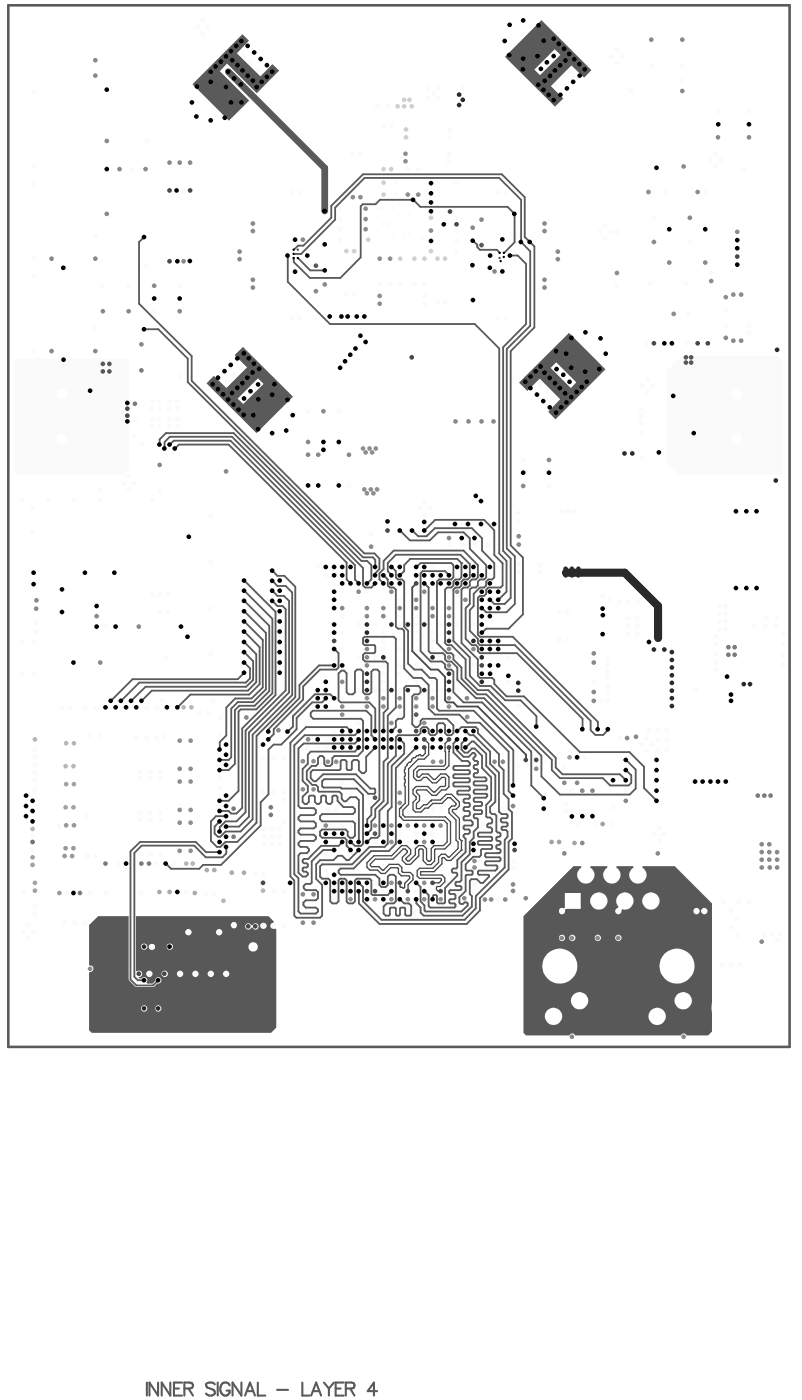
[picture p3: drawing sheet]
<svg xmlns="http://www.w3.org/2000/svg" width="130mm" height="227mm" viewBox="0 0 130 227" stroke-linecap="round" stroke-linejoin="round" font-family="sans-serif">
<path d="M1.3 .9h126.5v168.7h-126.5z" fill="none" stroke="#5a5a5a" stroke-width=".42"/>
<g fill="#5a5a5a">
<path d="M40.5 59l1.8 1.8-4.4 4.3-1.7-1.8z"/>
<path d="M88.6 59l4.4 4.4-1.8 1.8-4.4-4.4z"/>
<path d="M91.2 8.4l1.8 1.7-4.3 4.4-1.8-1.8z"/>
<path d="M38 8.3l4.2 4.1 1.9-2 1.1 1-3.6 3.7-5.2-5.2z"/>
</g>
<path d="M14.4 149.9l1.5-1.5h4.9v10.3l1.2 1.2h2.9l.6-.6a.5 .5 0 0 0 .6-.4 .5 .5 0 0 0-.5-.6 .5 .5 0 0 0-.5 .6l-.4 .5h-.9l-.1-.2a.51 .51 0 0 0 0-.8 .51 .51 0 0 0-.8 .1h-.4v-.2a.5 .5 0 0 0 .5-.7 .5 .5 0 0 0-.8-.2l-.2-.1v-8.9h21.5l.8 .9v.2a.52 .52 0 0 0-.5 .6 .52 .52 0 0 0 .7 .4l.2 .1v15.9l-.8 .8h-29.1l-.4-.4v-9.3l.2-.1a.51 .51 0 0 0 .5-.5 .51 .51 0 0 0-.5-.5l-.2-.2zM39.8 149.8a.51 .51 0 0 0 .1 .7 .51 .51 0 0 0 .8-.2h.2a.5 .5 0 0 0 .8 .2 .5 .5 0 0 0 0-.8 .5 .5 0 0 0-.8 .2h-.2a.51 .51 0 0 0-.9-.1zM37.4 149.9a.52 .52 0 0 0 1 0 .52 .52 0 0 0-1 0zM42.1 150a.55 .55 0 0 0 1.1 0 .55 .55 0 0 0-1.1 0zM34.9 151a.55 .55 0 0 0 1.1 0 .55 .55 0 0 0-1.1 0zM30 151a.52 .52 0 0 0 1 0 .52 .52 0 0 0-1 0zM27 153.4a.52 .52 0 0 0 1 0 .52 .52 0 0 0-1 0zM22.8 153.4a.52 .52 0 0 0 1 0 .52 .52 0 0 0-1 0zM24.1 153.4a.52 .52 0 0 0 1 0 .52 .52 0 0 0-1 0zM40.2 153.4a.77 .77 0 0 0 1.5 0 .77 .77 0 0 0-1.5 0zM36.1 157.8a.52 .52 0 0 0 1 0 .52 .52 0 0 0-1 0zM33.6 157.8a.52 .52 0 0 0 1 0 .52 .52 0 0 0-1 0zM31.1 157.8a.52 .52 0 0 0 1 0 .52 .52 0 0 0-1 0zM28.6 157.8a.55 .55 0 0 0 1.1 0 .55 .55 0 0 0-1.1 0zM26.1 157.8a.55 .55 0 0 0 1.1 0 .55 .55 0 0 0-1.1 0zM23.7 157.8a.52 .52 0 0 0 1 0 .52 .52 0 0 0-1 0zM25.1 163.4a.51 .51 0 0 0 1 0 .51 .51 0 0 0-1 0zM22.8 163.4a.52 .52 0 0 0 1 0 .52 .52 0 0 0-1 0z" fill="#585858"/>
<path d="M2.6 58.1h7.1l.1 .2a.53 .53 0 0 0 .5 .5 .53 .53 0 0 0 .5-.5l.2-.2h9.4l.5 .4v6.2l-.2 .1a.51 .51 0 0 0-.6 .3 .51 .51 0 0 0 .2 .6v.2a.47 .47 0 0 0 .1 .8v.2a.51 .51 0 0 0-.1 .8v.2a.49 .49 0 0 0-.1 .6 .49 .49 0 0 0 .5 .3l.2 .2v7l-.9 .8h-17.4l-.2-.2v-18.3zM16.4 58.6a.51 .51 0 0 0 0 .7 .51 .51 0 0 0 .7 0h.2a.51 .51 0 0 0 .8 0 .51 .51 0 0 0 0-.7 .51 .51 0 0 0-.8 .1l-.2-.1a.57 .57 0 0 0-.7 0zM16.4 59.8a.5 .5 0 0 0 0 .8 .5 .5 0 0 0 .7-.1h.2a.5 .5 0 0 0 .8 .1 .5 .5 0 0 0 0-.8 .5 .5 0 0 0-.8 .1h-.2a.45 .45 0 0 0-.7-.1zM14.1 63.3a.55 .55 0 0 0 1.1 0 .55 .55 0 0 0-1.1 0zM9.1 63.8a.9 .9 0 0 0 1.8 0 .9 .9 0 0 0-1.8 0zM9.1 71.1a.9 .9 0 0 0 1.8 0 .9 .9 0 0 0-1.8 0z" fill="#fafafa"/>
<g fill="#5a5a5a">
<path d="M39.2 5.5l1.1 1.1-4.7 4.9 4.7 4.8-3.2 3.2-5.9-5.9z"/>
<path d="M38 57.5l1.3-1.3 8.1 8.1-5.9 5.9-8.1-8.1 1.2-1.2 4.8 4.6 3.3-3.3z"/>
<path d="M84 62l8.1-8.1 5.9 5.9-8.1 8.1-1.2-1.2 4.6-4.7-3.3-3.3-4.6 4.6z"/>
<path d="M87.6 3.3l8.1 8.1-1.1 1.2-4.8-4.6-3.3 3.3 4.7 4.7-1.4 1.3-8.1-8.1z"/>
</g>
<path d="M110.3 57.7h.2l.2 .6a.58 .58 0 0 0 0 .8 .58 .58 0 0 0 .8 0 .57 .57 0 0 0 .8 0 .57 .57 0 0 0 0-.8l.3-.6h13.2l.8 .8v18.1l-.1 .2h-16.6l-1.9-1.9v-14.9zM108.5 64.2a.52 .52 0 0 0 1 0 .52 .52 0 0 0-1 0zM118.4 63.8a.9 .9 0 0 0 1.8 0 .9 .9 0 0 0-1.8 0zM111.8 70.1a.55 .55 0 0 0 1.1 0 .55 .55 0 0 0-1.1 0zM118.4 71.1a.9 .9 0 0 0 1.8 0 .9 .9 0 0 0-1.8 0z" fill="#fafafa"/>
<path d="M92.8 140.3h1.2l.1 .3a1.4 1.4 0 0 0-.3 2.1 1.4 1.4 0 0 0 2.1 0 1.4 1.4 0 0 0-.4-2.1l.1-.3h2.7v.3a1.4 1.4 0 0 0-.3 2.1 1.4 1.4 0 0 0 2.1 0 1.4 1.4 0 0 0-.4-2.1l.1-.3h2.7l.1 .3a1.4 1.4 0 0 0-.4 2.1 1.4 1.4 0 0 0 2.1 0 1.4 1.4 0 0 0-.3-2.1v-.3h5.2l6.1 6.1-.1 16.9 .1 3.8-.7 .7h-3.4a.52 .52 0 0 0-.5-.4 .52 .52 0 0 0-.5 .4h-17.1a.52 .52 0 0 0-.5-.4 .52 .52 0 0 0-.4 .4h-7l-.5-.5v-18.9zM91.4 144.7v2.4l-.1 .1a.53 .53 0 0 0-.8 .4 .53 .53 0 0 0 .6 .6 .53 .53 0 0 0 .4-.8l.1-.1h2.4v-2.6zM104 146a1.4 1.4 0 0 0 2.8 0 1.4 1.4 0 0 0-2.8 0zM100.2 145a1.38 1.38 0 0 0-.1 1.9l-.1 .2a.51 .51 0 0 0-.4 .6 .51 .51 0 0 0 .6 .4 .51 .51 0 0 0 .4-.6l.2-.2a1.4 1.4 0 0 0 1.7-1.7 1.4 1.4 0 0 0-2.3-.6zM95.5 146a1.4 1.4 0 0 0 2.8 0 1.4 1.4 0 0 0-2.8 0zM113.5 147.6a.52 .52 0 0 0 1 0 .52 .52 0 0 0-1 0zM112.2 147.6a.55 .55 0 0 0 1.1 0 .55 .55 0 0 0-1.1 0zM99.6 152a.52 .52 0 0 0 1 0 .52 .52 0 0 0-1 0zM96.2 152a.55 .55 0 0 0 1.1 0 .55 .55 0 0 0-1.1 0zM92.1 152a.52 .52 0 0 0 1 0 .52 .52 0 0 0-1 0zM90.5 152a.52 .52 0 0 0 1 0 .52 .52 0 0 0-1 0zM106.7 156.5a2.86 2.86 0 0 0 5.7 0 2.86 2.86 0 0 0-5.7 0zM87.8 156.5a2.86 2.86 0 0 0 5.7 0 2.86 2.86 0 0 0-5.7 0zM109.2 162.1a1.4 1.4 0 0 0 2.8 0 1.4 1.4 0 0 0-2.8 0zM92.4 162.1a1.4 1.4 0 0 0 2.8 0 1.4 1.4 0 0 0-2.8 0zM105 164.7a1.4 1.4 0 0 0 2.8 0 1.4 1.4 0 0 0-2.8 0zM88.2 164.7a1.4 1.4 0 0 0 2.8 0 1.4 1.4 0 0 0-2.8 0z" fill="#585858"/>
<g fill="none" stroke="#5a5a5a" stroke-width=".3">
<path d="M23.4 38.4l-.9 .8v10l8.5 8.5v4l28 28h1.6l.8 .8v1.7l-.7 .7v.3M76.6 39l.7 .7v.4l.4 .4h2.7l.5 .5M23.4 53.3h2.2l4.8 4.8v3.8l28.4 28.4h1.6l.3 .4v1.2M46.6 41.4v4.3l6.8 6.8h23.4l4 4v33.2l1.2 1.2v5l-1.3 1.3M47.6 41.2h1.1l5.6-5.6v-2l4.7-4.8h21.8l3.6 3.6v6.8l1.4 1.5v12.1l-3.8 3.8v32.3l1.3 1.2v7.8l-1.3 1.3h-3.3l-.7-.7M47.6 40.5l.7-.7h.8l4.5-4.5v-2l5.2-5.1h22.4l3.7 3.8v6.4l1.6 1.5v13.1l-3.8 3.9v31.5l1.9 1.9v9.2l-2.3 2.4h-3.6l-.7 .6M48.2 41.8l2 2h2.4M81.6 41l1.7-1.7v-4.6l-1.1-1.2h-14.2l-1.1-1.1h-5.4l-.7 .7h-2.1l-.3 .3v8.3l-3.3 3.3h-4.9l-2.6-2.5v-.7M82.6 41.4h1.2l1.4 1.4v9.7l-3.8 3.8v32.9l1.3 1.3v6.4l-1 1h-1.7l-.7-.7M25.8 72v-.8l1.1-1h10.9l20.7 20.7h.9l.7 .7v2.3l-.7 .6M26.6 72.7v-1.1l.9-.8h10.1l21.2 21.2v2.9l.3 .3h1l.6-.7M27.5 72l.6-.6h9.2l20.2 20.2v2.3l.6 .6"/>
<path d="M28.3 72.7l.7-.7h8l19.1 19.1v2.8l.7 .6M39.5 94.1l5.1 5v13.5l-5.4 5.4v12.9l-.9 .9h-.9l-.4-.4h-1.4M39.5 95.7l4.6 4.6v12l-2.6 2.6h-2.5l-.4 .4v12.8l-1.6 1.7h-1.4M39.5 99l3.5 3.5v9.2l-2 2.1h-2.5l-1.1 1v7.9l-.4 .4h-1.4M39.5 97.4l4.1 4v10.6l-2.4 2.4h-2.5l-.7 .7v8.7l-1 1h-1.4M44.1 92.5l.8 .8h1.1l1.8 1.8v17.9l-6.3 6.2v14.1l-3.1 3.1h-1.9l-.8 .8h-.6l-1-.9v-3.2l.8-.9h1.7M44.1 94.1l.8 .8h1.3l1.1 1.1v16.6l-6.4 6.4v13.7l-1.9 2h-2.5l-.8 .9h-.4l-.6-.5v-1.2l.9-.8M44.1 97.4l.8 .8h.8l.5 .5v13.2l-6.4 6.5v13.2l-1.5 1.5h-1.8l-.9 .9v.7M44.1 95.7l.8 .8h1l.9 .9v14.8l-6.5 6.5v13.6l-1.6 1.6h-2.1M59.4 94.5h.1M62.1 93.2l.7 .7v1l.3 .3h.6l.4 .3v6l.3 .4h.7l.3 .3v6.1l1.5 1.5h1.3l1.2 1.2v3.8l1 1h4l1.3 1.3h1.9l4.7 4.7v6.4l.8 .7M62.1 94.5l-.7-.6v-1l.7-.7v-1.3l1.6-1.7h11.3l2.4 2.4v2l-.4 .3h-.6l-.4 .3v.7l-.3 .3h-.7l-.3 .3v8.7l2.7 2.6v2.7l.3 .3h2l.3 .4v.6l2 2h2.8l9.1 9.1h8l2.3 2.3v3.5l2.1 2.1"/>
<path d="M63.4 91.9l.7 .6v1.1l.3 .3h.7l.3 .3v7.3l.7 .7v5.3l1 1h1.1l1.4 1.3h.8l.3 .4v4.6l.4 .4h5.6l6.4 6.3v5.8M63.4 93.2l-.6-.7v-1.3l1.3-1.3h10.4l1.5 1.5v2.2l-.3 .3h-.7l-.3 .3v.7l-.3 .3h-.7l-.3 .3v8.3l2.6 2.7v3l1.7 1.6h1.7l2.4 2.4h2.5l2.5 2.5v1.7M64.7 86l1.7 1.6h3.2l1.3-1.3h4.1l1 .9v1.7l2.7 2.7v2l-.3 .3h-.7l-.3 .3v.7l-.4 .3h-.6l-.4 .3v2.4l-.6 .6v5l1 1h.6l.4 .4v.6l.3 .3h6l10.6 10.7v1.7M66.7 86l1 .9h1.3l1.4-1.3h6l1.6 1.6v2l2 2v2.4l-.3 .3h-.7l-.3 .3v.7l-.3 .3h-.7l-1 1v2l-.7 .7v3.3l1.4 1.3v.7l.3 .3h5.6l12.3 12.3v1.5l.8 .8h1.2l.8-.8v-.1M67.4 91.9l.7-.7h5l.3 .4v2l-.3 .3h-2l-.4 .3v10l1.7 1.6h.7l.3 .4v.6l1.3 1.4v1.8l2.5 2.5h1.5l10.6 10.6v1.7l1.3 1.3h7l1.2 1.2h3l.4-.5v-1.2l-.9-.8M68.7 86l1.7-1.8h8l1.6 1.7v4l1.4 1.4v3.6l-.4 .3h-2l-.3 .3v.7l-.3 .3h-.7l-.3 .4v5.9l.3 .4h5.3l13.8 13.8v1.2M68.7 94.5l.7 .7v10.3l.3 .3h2l.3 .4v.6l.4 .4h.7l.9 1v1.9l3.1 3h1.3l9.2 9.4v3.3l3 2.9h11.3l1-.9v-3.1l-1.6-1.6M72.7 93.2l-.7-.7h-3.6l-.3 .4v12.6l1.6 1.7h1.8l.5 .4v.6l.4 .3h.7l.3 .3v3.4l1.6 1.6h3l8 8v5.5l2.1 2M74.7 91.2h.1M74.7 91.2v2.4l-.3 .3h-.7l-.3 .3v.7l-.3 .3h-.7l-.4 .3v8.7l.4 .3h.7l2.3 2.3v3l2 2h1.6l11 11v1.6l1.1 1h9.2l1 1M74.7 91.2l-.7-.6h-7.6l-1 1v.9l-.7 .7M39.5 100.7l3 3v7.7l-1.8 1.8h-2.6l-1.5 1.4v4.6l-1 1v1.2"/>
<path d="M39.5 107.3l1 1v1.6l-.7 .7h-17.2l-3 3M39.5 102.3l2.5 2.6v6l-1.7 1.6h-9.5l-2.1 2.1M39.5 104l2 2v4.5l-1.4 1.4h-15.5l-1.7 1.7M39.5 105.7l1.5 1.4v3.1l-1.2 1.1h-16.2l-2.4 2.3M39.5 109l-1 1h-17l-3.5 3.6M52.8 113.1l-.7 .7h-1.6l-2.5 2.5v1.9l-2.5 2.4h-1.2l-.8 .8v7.3l-1.3 1.3v3.8l-6.4 6.3h-2.9l-.7 .7h-4.5l-.8-.9M54.1 105.2l.7 .6v2.4l-.3 .3h-2.7l-2.7 2.7v2.1l-4.8 4.9v.8l-.8 .8M54.1 107.8h-2.5l-3.1 3.2v2.1l-5 5.1v.3M54.1 113.1l-.6-.6h-2.5l-3.6 3.5v1.7l-.8 .8M56.8 118.4l-.7-.6h-6.6l-2.5 2.5v21.7l.6 .7v5.7l.4 .3h3.8l.3-.3v-5l-.9-1v-2.4l.6-.6h2.2l.7-.7h.7l.7 .7h.3l1.7-1.7M58.1 119.8h.1M58.1 118.4h.1"/>
<path d="M58.1 119.8l-.6 .7h-8.3l-.9 .8v9.3l.3 .3h2.2l.3 .4v.4l-.3 .4h-2.2l-.3 .3v.3l.3 .4h2.2l.3 .3v.5l-.3 .3h-2.2l-.3 .4v.3l.3 .3h2.2l.3 .4v.3l-.3 .4h-2.2l-.3 .3v.3l.3 .3h1.1l.3 .4v.3l-.3 .3h-1.1l-.3 .4v2.8l.7 .6h.5l.3-.3v-.2l-.2-.3h-.4l-.2-.1v-.4l.2-.1h.5l.1-.2v-.4l-.1-.1h-.5l-.2-.2v-.3l.2-.2h.7l2.1-2.1h2.8l.6-.7M58.1 118.4l-.6 .7h-8.2l-1.7 1.7v20.9l.7 .6v5.4l.3 .3h2.5l.4-.3v-.4l-.4-.2h-1.6l-.4-.4v-.4l.4-.4h1.6l.4-.4v-1l-.4-.3h-1.6l-.3-.3v-.4l.3-.3h.7l.3-.2v-3.5l1.8-1.8h1.8M60.7 119.8l-.6-.7v-3.1l-.8-.8h-8.7l-.3 .3v.5l.4 .5h7.7l.4 .3v4.8l-.9 .9h-3.8l-.3 .3v1l-.3 .3h-.7l-.3-.3v-1l-.3-.3h-.4l-.3 .3v1l-.4 .3h-.6l-.8 .8v1.4l.8 .9h.6l.4 .3v.6l.1 .2h3.3l.4 .4v.7l.4 .4h.3l.7-.6h.9l.5 .4v6.8M60.7 118.4v-3.6l-.9-1h-4.7l-.3-.3v-4.4l.5-.4h.4l.4 .4v3.1l.3 .3h.7l.4-.3v-3.4l.3-.3h.6l.4 .3v3.4l.3 .3h.7l.3-.3v-3.4l.4-.3h.6l.3 .3v20.7l-1.3 1.4v1.2l-.7 .6v1.1M62.1 118.4v-2.9l.7-.7v-7.3l-.4-.3h-3.3l-.3-.4v-.7l.3-.3h1.5l.1-.1v-1l-.1-.2h-1.6l-.2-.2v-.9l.2-.2h4.7l.4 .3v11.1l-1.3 1.4v6.8l-.7 .6v6.4l-1.4 1.3v1.3l-.6 .7v1.3l-.7 .7M63.4 118.4l.7-.6v-1l.3-.3h.7l.3-.4v-4.6l.4-.4h1.9l.4 .4v.7l-.4 .3h-.6l-.4 .3v4.5l.5 .5h.4l.5-.5v-.5l.3-.3h3.9l1.1 1v1.3l-.3 .3h-.7l-.4-.3v-1.3l-.3-.3h-.7l-.3 .3v1.3l-.3 .3h-.7l-.3-.3v-.6l-.4-.4h-.6l-.3 .4v.6l-.4 .3h-3.3l-.3 .4v3l-1.3 1.3v6.3l-1.4 1.3v4l-.3 .3h-1l-.7 .7M64.7 119.8l.7 .7v1.6l-2 2v6.7l-.6 .6v5.3l-.5 .5h-2.5l-2.8 2.8h-4.9l-.3 .4v1.6l.3 .4h1.1l.3 .3v3.3l.3 .4h.7l.3-.4v-3.4l.3-.2h.7l.3 .3v3.4l.3 .3h.7l.4-.4v-3.3l.3-.3h2l.3 .3v2.1l.2 .2h2.5l.6-.6M74 119.8l-.6 .7v1.4l1.4 1.4h.9l.3 .3v.3l-.1 .2h-2.3l-.2 .2v.3l.2 .2h2.3l.1 .1v.4l-.1 .1h-2.3l-.2 .2v.4l.2 .1h2.3l.1 .2v.3l-.1 .2h-2.3l-.2 .1v.4l.2 .1h2.3l.1 .2v.3l-.1 .2h-1.7l-.2 .2v.3l.2 .1h1.7l.1 .2v.3l-.1 .2h-.7l-.2 .2v.3l.2 .2h.7l.1 .2v.3l-.1 .2h-.7l-.2 .1v.4l.2 .1h.7l.1 .2v.4l-.2 .2h-.6l-.2 .2v.4l.2 .1h1l.3 .3v.4l-.2 .2h-1.1l-.2 .1v.3l.2 .2h.7l.1 .2v.3l-.2 .2h-.6l-.2 .2v.3l.4 .3v2.2l-1.4 1.3v1.2l-.1 .1h-.6l-.2 .2v.3l.2 .2h.6l.1 .2v.3l-2 2v2.3l-.1 .2h-1l-.2-.2v-1l-.1-.2h-.4l-.1 .2v.5M74 118.4l.7-.6h2.3l.4 .4v.6l3.4 3.4v1.8l.7 .8v3.8l.8 .8v1.7l.6 .5v4.3l-.6 .5v4.5l-4.6 4.6v2l-2.2 2.2h-14.1l-3.3-3.3v-2M75.4 119.8l-.7 .7v.9l.5 .5h.5l.7-.6h.4l1.2 1.2v1.9l1.5 1.6v3.6l-.8 .8v1.9l.2 .2h.4l.4 .3v.5l-.2 .1h-.4l-.2 .2v.3l.1 .2h.4l.3 .2v.4l-.2 .2h-2l-.1 .2v.3l.1 .2h2l.2 .1v.4l-.2 .2h-2l-.1 .1v.3l.1 .2h2l.2 .2v.3l-.2 .2h-1.5l-.1 .1v.9l-.3 .2h-1l-1.2 1.2v.9l.1 .2h.9l.1 .1v.4l-.1 .1h-.9l-.1 .2v2.5l-1 1v.9l.2 .2h.4l.2-.3h.3l.2 .2v.3l-1 1h-5.8l-.2-.2v-.8l-.6-.7v-2.3l-.7-.7M75.4 118.4l.6 .7h.7l2.6 2.7v2l1.5 1.4v6.3l.4 .4h.8l.2 .2v.3l-.2 .2h-.8l-.1 .1v.3l.2 .3h.7l.2 .1v.4l-.2 .1h-.6l-.2 .2v.3l.2 .1h.5l.3 .2v.9l-.5 .5v4.5l-4.7 4.6v2l-1.8 1.8h-13.4l-3-3v-2.3l-.7-.7M35.6 138.1h-2.3l-1.6-1.7h-9l-1.6 1.5v20.8l1 1h2.7l.8-.9"/>
<path d="M36.6 137.2v1.1l-.6 .6h-2.7l-1.9-1.9h-8.5l-1.1 1.2v20.1l.5 .5h1.1M58.1 121.1l-.6 .7h-7.2l-.5 .5v1.5l-.8 .8v1.9l.8 .8v1l-.8 .8v.8l.3 .4h.4l.3-.4v-.8l.2-.2h.6l.2 .2v.8l.3 .4h.3l.4-.4v-.8l.1-.2h.6l.1 .2v.8l.3 .4h.4l.3-.3v-.9l.2-.2h.4l.2 .2v.7l1 1h1.5l.4 .3v.5l-.4 .3h-5l-.3 .3v.5l.3 .4h5l.4 .3v2l-.4 .3h-.5l-.3-.3v-.7l-.4-.3h-3.8l-.3 .3v.7l.3 .3h3.7l.3 .4v1l.7 .6M59.4 136.4h.1M60.7 121.1l-1.4 1.5v2.3l-.4 .4h-.3l-.5-.5v-1.4l-.3-.3h-.6l-.2 .3v1.2l-.2 .2h-.5l-.2-.2v-1.2l-.2-.3h-.6l-.2 .2v1.3l-.1 .2h-4.4l-.3 .3v1l.5 .5h.3l1.2-1.2h5.3l2.3 2.4h.7l.1 .1v.5l-.1 .2h-1l-2.3-2.3h-4.8l-.4 .3v.8l.3 .2h2.7l.2 .2h2.5l1 1v7.9l-.4 .4h-.9l-.7-.7M67.4 121.1l-3.3 3.3v12.3l-1.2 1.2h-2.8l-2.9 2.8h-2.1l-.3 .4v.3l.3 .3h5.6l.7 .7v1l.4 .3h.6l.4-.3v-1.4l.3-.3h.6l.4 .3v4l-.4 .4h-1.1l-.5 .5v1.1l.3 .4h.5l.2-.2v-1l.2-.1h.6l.2 .1v1l.1 .2h.4l.1-.2v-1l.2-.1h.5l.2 .1v1l.2 .2h.6l.2-.2v-1.4l-.4-.4h-.8l-.7-.7M74 121.1v.5l1 1h.9l.6-.6h.2l.3 .2v.3l-.4 .3v.2l.2 .3h.4l.2 .1v.4l-.7 .3v.3l.1 .2h.4l.2 .2v.3l-.7 .3v.4l.1 .2h1.7l.2 .2v.2l-.1 .2h-1.8l-.1 .2v.3l.1 .2h1.9l.2 .1v.4l-.2 .1h-1.9l-.1 .2v.3l.1 .2h1.9l.2 .1v.3l-.3 .2h-1.8l-.1 .2v.4l.1 .1h1.1l.1 .2v.3l-.1 .2h-1.1l-.1 .2v.3l.1 .2h1.1l.1 .1v.3l-.1 .2h-1.1l-.1 .2v.3l.1 .2h.4l.2 .1v1.4l-.7 .6v1l-.7 .7v2l-1.3 1.3v2.9l-.3 .3h-.5l-.2 .1v.4l.2 .1h.6l.2 .2v.4l-.2 .1h-1.6l-.2 .2v.3l.2 .2h.7l.1 .1v.5l-.1 .2h-.7l-.2 .2v.3l.2 .2h.7l.1 .1v.4l-.1 .2h-4l-.2-.3v-1.8l-.7-.6M75.4 121.1l1-1h.3l2 2v2l1.5 1.5v4.3l-.9 .9v.8l.3 .3h.5l.2 .3v2.5l.7 .4v.3l-.7 .3v.4l.2 .2h.4l.1 .1v.3l-.1 .2h-.4l-.2 .2v.3l.2 .2h.4l.1 .1v.4l-.1 .1h-2.2l-.2 .2v.3l.2 .2h2.2l.1 .2v.3l-.1 .1h-2.2l-.2 .2v.3l.2 .2h1.6l.2 .2v.3l-.3 .4h-2.7l-.1 .1v.4l.1 .1h1.5l.2 .2v.1l-1 1h-.4l-.6-.5h-.9l-.3 .2v2.2l.4 .3v1.7l-1.5 1.5h-6.3l-.5-.5v-.8l-.7-.7v-.7M80.5 138.2h.1M67.4 145.7h.1M68.7 144.4h.1"/>
</g>
<path d="M68.7 119.8h.1M68.7 119.8l.7 .7v1.8l-.7 .7h-1l-1.6 1.6v5.7l-.9 1v.7l.4 .4h6.5l.8 .8v3.4l-.9 1h-1.5l-.1 .1v1.8l-.6 .6h-.7l-.6-.6v-1.8l-.2-.1h-.3l-.2 .1v1l-1.4 1.3h-.6l-.7-.6v-.5l.8-.8v-.2l-.3-.3h-.3l-1.7 1.6h-2.9l-.8 .8v.2l.3 .2h1.1l.6 .6h.2l.9-1h1.5l.5 .6v.6l.2 .2h1.2l.5 .4v.7l-.8 .8v1.1M72.7 119.8l-.7 .7 .1 3.3-.3 .3h-4.1l-.8 .8v1.1l.5 .5h.7l.5-.5h.5l.9 .8h.7l.8-.8h.5l.1 .1v1.2l-.1 .1h-.7l-.9 .9h-.3l-.8-.9h-1.9l-.5 .5v.7l.5 .5v.4l-.5 .5v1.2l.3 .4h1l.6-.7h.5l.8-.7h1.4l1-1h.4l.9 1v.2l-.2 .2h-.5l-.4 .5v.6l1.1 1.2v3.2l.4 .3v1.1l-1.4 1.4h-.3l-.4-.5h-.6l-.5 .5v.9l-.9 .9h-2.2l-.4 .4v.8l.4 .4h3.4l.2 .2v.2l-.4 .3h-1M64.8 132.4h.1M64.8 130.9h.1M68.7 121.1l.1 .1v.9l-.3 .4-.6-.2-.2 .2h-.3l-.2 .2h-.2l-.4 .3v.3l-.2 .2h-.2l-.3 .3v.2l-.3 .3v.3l-.1 .1v.5l.1 .1v.4l-.1 .1v.4l.1 .1v.5l-.1 .1v.4l.1 .1v2.7l-.9 1v1.1l.6 .7h6.6l.5 .5v3l-.6 .6h-1.5l-.5 .5v1.8l-.2 .2h-.3l-.3-.3v-1.7l-.5-.5h-.8l-.5 .5v1l-1 1h-.2l-.3-.3v-.1l.8-.7v-.7l-.7-.7h-.8l-1.6 1.7h-2.9l-1.1 1.1v.7l.5 .5h1.2l.6 .5h.6l.9-.9h1.1l.2 .2v.6l.5 .5h1.2l.1 .1v.3l-.8 .8v.7l-.1 .1-.7-.2v-.7M69.7 129.8h.1M72.7 121.1v3l-.7 .6h-4.1l-.4 .4v.6l.2 .2h.2l.5-.5h.9l.9 .9h.2l.9-.9h.9l.5 .5v1.6l-.5 .5h-.7l-.9 .9h-.7l-.9-.9h-1.4l-.2 .1v.3l.5 .5v.8l-.5 .5v.8h.6l.6-.6h.5l.8-.8h1.4l1-.9h.8l1.3 1.3v.6l-.6 .5h-.5l-.1 .4 1.2 1.1v3.3l.3 .3M74.7 136.2h.1M74.7 137.7h.1M74.7 137.7l-1.7 1.7h-.7l-.4-.4h-.2l-.2 .1v.9l-1.2 1.2h-2.2v.1v.5h3.4l.5 .4v.7l-.8 .7h-.4l-.1 .2v.3l.2 .3h.5M74.7 136.2v1.5" fill="none" stroke="#454545" stroke-width=".21"/>
<path d="M67.4 94.5h.1M67.4 94.5l-.7 .7v10.3l3 3h1.2l1.1 1.2v3.8l.4 .3h1l.6 .7h3.4l7.8 7.8v.8M78 107.8h.1" fill="none" stroke="#454545" stroke-width=".3"/>
<path d="M37 11.6l15.6 15.6v7" fill="none" stroke="#5a5a5a" stroke-width="1.1"/>
<path d="M91.6 92.8h9.5l5.4 5.4v5.2" fill="none" stroke="#2e2e2e" stroke-width="1.3"/>
<g fill="none" stroke="#5a5a5a" stroke-width=".34">
<path d="M23.8 224v2.1M25.6 224v2.1l-1.4-2.1v2.1M27.6 224v2.1l-1.4-2.1v2.1M28.2 225h.8M29.5 224h-1.3v2.1h1.3M29.8 225l1.2-.1a.47 .47 0 0 0 0-.8l-1.2-.1v2.1M30.5 225l.7 1.1M34.8 224.3a.83 .83 0 0 0-1.5 .2l.3 .3 .8 .3a.52 .52 0 0 1 .2 .9 .9 .9 0 0 1-1.3-.2M35.2 224v2.1M37.2 224.5a.79 .79 0 0 0-.9-.5 .79 .79 0 0 0-.6 .8 1.01 1.01 0 0 0 1 1.3 .72 .72 0 0 0 .5-.8h-.5M39.1 224v2.1l-1.5-2.1v2.1M39.7 226.1l.8-2.1 .8 2.1"/>
<path d="M40 225.4h1M41.7 224v2.1h1.3M44.9 225.2h1.7M48.9 224v2.1h1.2M50.4 226.1l.8-2.1 .8 2.1M50.7 225.4h1M52.4 224l.8 1M53.2 225v1.1M54 224l-.8 1M54.3 225h.8M55.6 224h-1.3v2.1h1.3M56 225l1.2-.1a.54 .54 0 0 0 0-.8l-1.2-.1v2.1"/>
<path d="M56.7 225l.7 1.1M61 225.4h-1.5l1-1.4v2.1"/>
</g>
<g fill="#2e2e2e">
<circle cx="101.1" cy="73.5" r=".38"/>
<circle cx="125.6" cy="77.9" r=".38"/>
<circle cx="125.8" cy="56.7" r=".38"/>
<circle cx="102.4" cy="73.5" r=".38"/>
</g>
<g fill="#fafafa">
<circle cx="103.8" cy="70" r=".38"/>
<circle cx="103.8" cy="74.3" r=".38"/>
<circle cx="103.8" cy="68.5" r=".38"/>
<circle cx="103.8" cy="67.5" r=".38"/>
</g>
<g fill="#000">
<circle cx="106.7" cy="73.3" r=".38"/>
<circle cx="112.3" cy="70.2" r=".38"/>
</g>
<g fill="#fafafa">
<circle cx="103.8" cy="66.3" r=".38"/>
<circle cx="109" cy="62.5" r=".38"/>
<circle cx="119.3" cy="148.9" r=".38"/>
</g>
<g fill="#585858">
<circle cx="111" cy="57.9" r=".38"/>
<circle cx="111.9" cy="58.7" r=".38"/>
<circle cx="111.9" cy="57.9" r=".38"/>
<circle cx="111" cy="58.7" r=".38"/>
<circle cx="16.7" cy="60.2" r=".38"/>
<circle cx="16.7" cy="59" r=".38"/>
<circle cx="17.7" cy="60.2" r=".38"/>
<circle cx="17.7" cy="59" r=".38"/>
</g>
<g fill="#fafafa">
<circle cx="106.5" cy="118.3" r=".38"/>
<circle cx="106.5" cy="120" r=".38"/>
<circle cx="108" cy="120" r=".38"/>
<circle cx="108" cy="121.4" r=".38"/>
<circle cx="106.5" cy="121.4" r=".38"/>
<circle cx="103.4" cy="97.6" r=".38"/>
<circle cx="101.7" cy="97.6" r=".38"/>
<circle cx="100.2" cy="97.6" r=".38"/>
<circle cx="98.8" cy="97.1" r=".38"/>
<circle cx="97.5" cy="96.5" r=".38"/>
<circle cx="115.8" cy="103.2" r=".38"/>
<circle cx="115.8" cy="104.4" r=".38"/>
<circle cx="115.8" cy="105.9" r=".38"/>
<circle cx="115.8" cy="107.3" r=".38"/>
<circle cx="115.8" cy="108.6" r=".38"/>
<circle cx="117.5" cy="101.9" r=".38"/>
<circle cx="116.4" cy="101.9" r=".38"/>
<circle cx="116.4" cy="100.7" r=".38"/>
<circle cx="116.4" cy="99.5" r=".38"/>
<circle cx="117.5" cy="100.7" r=".38"/>
<circle cx="117.5" cy="99.5" r=".38"/>
<circle cx="117.5" cy="98.2" r=".38"/>
<circle cx="116.4" cy="98.2" r=".38"/>
</g>
<g fill="#000">
<circle cx="81.5" cy="41" r=".19"/>
<circle cx="81.5" cy="41.6" r=".19"/>
<circle cx="91.6" cy="57.3" r=".38"/>
</g>
<g fill="#2e2e2e">
<circle cx="106.5" cy="103.4" r=".38"/>
<circle cx="106.5" cy="102.3" r=".38"/>
</g>
<g fill="#fafafa">
<circle cx="104.5" cy="55.7" r=".38"/>
<circle cx="23.6" cy="43.1" r=".38"/>
</g>
<g fill="#2a2a2a">
<circle cx="72.7" cy="111.8" r=".38"/>
<circle cx="72.7" cy="101.2" r=".38"/>
<circle cx="59.4" cy="101.2" r=".38"/>
<circle cx="59.4" cy="111.8" r=".38"/>
</g>
<g fill="#8f8f8f">
<circle cx="61" cy="79.3" r=".38"/>
<circle cx="60" cy="79.3" r=".38"/>
<circle cx="59" cy="79.3" r=".38"/>
<circle cx="60.4" cy="79.9" r=".38"/>
<circle cx="59.4" cy="79.9" r=".38"/>
<circle cx="59.2" cy="73.3" r=".38"/>
<circle cx="60.2" cy="73.3" r=".38"/>
<circle cx="58.8" cy="72.7" r=".38"/>
<circle cx="59.8" cy="72.7" r=".38"/>
<circle cx="60.8" cy="72.7" r=".38"/>
</g>
<circle cx="28.1" cy="139.9" r=".38" fill="#fafafa"/>
<circle cx="27.4" cy="144.5" r=".38" fill="#aaa"/>
<g fill="#000">
<circle cx="31.1" cy="16.6" r=".38"/>
<circle cx="31.8" cy="18.9" r=".38"/>
<circle cx="31.9" cy="14" r=".38"/>
<circle cx="34.1" cy="19.5" r=".38"/>
<circle cx="34.1" cy="13.3" r=".38"/>
<circle cx="36.4" cy="19.1" r=".38"/>
<circle cx="36.6" cy="14.1" r=".38"/>
<circle cx="37.4" cy="16.6" r=".38"/>
<circle cx="81.7" cy="6.6" r=".38"/>
<circle cx="82.4" cy="8.9" r=".38"/>
<circle cx="82.5" cy="4" r=".38"/>
<circle cx="84.7" cy="3.3" r=".38"/>
<circle cx="84.7" cy="9.5" r=".38"/>
<circle cx="87" cy="9.1" r=".38"/>
<circle cx="87.2" cy="4.1" r=".38"/>
<circle cx="88" cy="6.6" r=".38"/>
<circle cx="92.4" cy="59.6" r=".38"/>
<circle cx="92.5" cy="54.7" r=".38"/>
<circle cx="94.8" cy="53.9" r=".38"/>
<circle cx="97" cy="59.8" r=".38"/>
<circle cx="97.2" cy="54.8" r=".38"/>
<circle cx="98.1" cy="57.3" r=".38"/>
<circle cx="41" cy="67.3" r=".38"/>
<circle cx="41.8" cy="69.5" r=".38"/>
<circle cx="41.8" cy="64.7" r=".38"/>
<circle cx="44.1" cy="70.2" r=".38"/>
<circle cx="44.1" cy="63.9" r=".38"/>
<circle cx="46.3" cy="69.8" r=".38"/>
<circle cx="46.5" cy="64.8" r=".38"/>
<circle cx="47.4" cy="67.3" r=".38"/>
<circle cx="94.7" cy="60.2" r=".38"/>
<circle cx="64.7" cy="94.5" r=".38"/>
<circle cx="117.7" cy="109.6" r=".38"/>
<circle cx="112.5" cy="126.6" r=".38"/>
<circle cx="113.7" cy="126.6" r=".38"/>
<circle cx="115" cy="126.6" r=".38"/>
<circle cx="116.2" cy="126.6" r=".38"/>
<circle cx="117.5" cy="126.6" r=".38"/>
</g>
<circle cx="121.2" cy="146.2" r=".38" fill="#fafafa"/>
<circle cx="45.1" cy="118.3" r=".38" fill="#898989"/>
<circle cx="83.7" cy="124.1" r=".38" fill="#fafafa"/>
<circle cx="60.1" cy="88.6" r=".38" fill="#898989"/>
<g fill="#fafafa">
<circle cx="60.1" cy="86.5" r=".38"/>
<circle cx="82.3" cy="110.5" r=".38"/>
</g>
<g fill="#2a2a2a">
<circle cx="78" cy="110.5" r=".38"/>
<circle cx="78" cy="106.5" r=".38"/>
</g>
<circle cx="82.3" cy="106.5" r=".38" fill="#fafafa"/>
<g fill="#000">
<circle cx="40.1" cy="7.4" r=".38"/>
<circle cx="41.1" cy="8.5" r=".38"/>
<circle cx="42.2" cy="9.5" r=".38"/>
<circle cx="43.2" cy="10.6" r=".38"/>
<circle cx="90.7" cy="15.4" r=".38"/>
<circle cx="91.8" cy="14.3" r=".38"/>
<circle cx="92.8" cy="13.3" r=".38"/>
<circle cx="93.8" cy="12.2" r=".38"/>
<circle cx="37.3" cy="59.1" r=".38"/>
<circle cx="38.4" cy="58.1" r=".38"/>
<circle cx="35.3" cy="61.2" r=".38"/>
<circle cx="36.3" cy="60.1" r=".38"/>
<circle cx="85.9" cy="62.9" r=".38"/>
<circle cx="86.9" cy="63.9" r=".38"/>
<circle cx="87.9" cy="65" r=".38"/>
<circle cx="89" cy="66" r=".38"/>
</g>
<g fill="#fafafa">
<circle cx="67.2" cy="147.9" r=".38"/>
<circle cx="37.8" cy="149.9" r=".38"/>
</g>
<g fill="#d1d1d1">
<circle cx="66.3" cy="16.2" r=".38"/>
<circle cx="66.6" cy="17.2" r=".38"/>
<circle cx="65.4" cy="17.2" r=".38"/>
</g>
<g fill="#2e2e2e">
<circle cx="74.3" cy="15.3" r=".38"/>
<circle cx="74.3" cy="17" r=".38"/>
</g>
<g fill="#fafafa">
<circle cx="104.8" cy="63.5" r=".38"/>
<circle cx="104.8" cy="61.4" r=".38"/>
<circle cx="105.6" cy="62.5" r=".38"/>
<circle cx="104" cy="62.5" r=".38"/>
<circle cx="32" cy="4.4" r=".38"/>
<circle cx="33.7" cy="4.4" r=".38"/>
<circle cx="32.8" cy="3.3" r=".38"/>
<circle cx="32.8" cy="5.4" r=".38"/>
<circle cx="99" cy="9.1" r=".38"/>
<circle cx="100.7" cy="9.1" r=".38"/>
<circle cx="99.9" cy="8.1" r=".38"/>
<circle cx="99.9" cy="10.1" r=".38"/>
<circle cx="115" cy="25.9" r=".38"/>
<circle cx="116.6" cy="25.9" r=".38"/>
<circle cx="115.8" cy="24.9" r=".38"/>
<circle cx="115.8" cy="27" r=".38"/>
<circle cx="97.2" cy="37.6" r=".38"/>
<circle cx="98.8" cy="37.6" r=".38"/>
<circle cx="98" cy="36.5" r=".38"/>
<circle cx="98" cy="38.6" r=".38"/>
<circle cx="103.8" cy="120.6" r=".38"/>
<circle cx="105.4" cy="120.6" r=".38"/>
<circle cx="104.6" cy="119.6" r=".38"/>
<circle cx="104.6" cy="121.7" r=".38"/>
<circle cx="105.9" cy="135.2" r=".38"/>
<circle cx="107.5" cy="135.2" r=".38"/>
<circle cx="106.7" cy="134.1" r=".38"/>
<circle cx="106.7" cy="136.2" r=".38"/>
<circle cx="3.8" cy="150.9" r=".38"/>
<circle cx="5.4" cy="150.9" r=".38"/>
<circle cx="4.6" cy="149.9" r=".38"/>
<circle cx="4.6" cy="152" r=".38"/>
<circle cx="67.9" cy="82.4" r=".38"/>
<circle cx="69.6" cy="82.4" r=".38"/>
<circle cx="68.7" cy="81.4" r=".38"/>
<circle cx="68.7" cy="83.5" r=".38"/>
<circle cx="20.8" cy="79.3" r=".38"/>
<circle cx="20.8" cy="77.2" r=".38"/>
<circle cx="21.6" cy="78.3" r=".38"/>
<circle cx="20" cy="78.3" r=".38"/>
</g>
<circle cx="76.6" cy="103.8" r=".38" fill="#2a2a2a"/>
<g fill="#fafafa">
<circle cx="62.1" cy="111.8" r=".38"/>
<circle cx="70" cy="111.8" r=".38"/>
</g>
<circle cx="75.6" cy="116.2" r=".38" fill="#8f8f8f"/>
<circle cx="75.6" cy="113.1" r=".38" fill="#898989"/>
<g fill="#fafafa">
<circle cx="105" cy="118.3" r=".38"/>
<circle cx="108" cy="118.3" r=".38"/>
<circle cx="74" cy="117.1" r=".38"/>
<circle cx="64.7" cy="99.8" r=".38"/>
<circle cx="67.4" cy="99.8" r=".38"/>
</g>
<circle cx="52.6" cy="46.1" r=".38" fill="#898989"/>
<g fill="#000">
<circle cx="34.1" cy="11.6" r=".38"/>
<circle cx="34.9" cy="10.8" r=".38"/>
<circle cx="35.7" cy="10" r=".38"/>
<circle cx="36.6" cy="9.1" r=".38"/>
<circle cx="37.4" cy="8.3" r=".38"/>
<circle cx="37.6" cy="9.8" r=".38"/>
<circle cx="38.2" cy="7.4" r=".38"/>
<circle cx="38.4" cy="10.6" r=".38"/>
<circle cx="39.1" cy="6.6" r=".38"/>
<circle cx="39.1" cy="16.6" r=".38"/>
<circle cx="39.2" cy="11.4" r=".38"/>
<circle cx="40.1" cy="12.2" r=".38"/>
<circle cx="40.9" cy="13.1" r=".38"/>
<circle cx="41.6" cy="14.1" r=".38"/>
<circle cx="42.4" cy="13.3" r=".38"/>
<circle cx="43.2" cy="12.5" r=".38"/>
<circle cx="44.1" cy="11.6" r=".38"/>
<circle cx="84.6" cy="11.2" r=".38"/>
<circle cx="87.1" cy="13.7" r=".38"/>
<circle cx="88" cy="14.6" r=".38"/>
<circle cx="88.2" cy="13.1" r=".38"/>
<circle cx="88.8" cy="15.4" r=".38"/>
<circle cx="89" cy="12.3" r=".38"/>
<circle cx="89.6" cy="6.3" r=".38"/>
<circle cx="89.6" cy="16.2" r=".38"/>
<circle cx="89.8" cy="11.4" r=".38"/>
<circle cx="90.5" cy="7.1" r=".38"/>
<circle cx="90.7" cy="10.6" r=".38"/>
<circle cx="91.3" cy="7.9" r=".38"/>
<circle cx="91.5" cy="9.8" r=".38"/>
<circle cx="92.2" cy="8.7" r=".38"/>
<circle cx="93" cy="9.6" r=".38"/>
<circle cx="93.8" cy="10.4" r=".38"/>
<circle cx="94.6" cy="11.2" r=".38"/>
<circle cx="66.9" cy="32.4" r=".38"/>
<circle cx="83.3" cy="34.7" r=".38"/>
<circle cx="39.5" cy="57.3" r=".38"/>
<circle cx="40.3" cy="58.1" r=".38"/>
<circle cx="41.1" cy="58.9" r=".38"/>
<circle cx="41.9" cy="59.8" r=".38"/>
<circle cx="87.5" cy="59.4" r=".38"/>
<circle cx="90" cy="56.9" r=".38"/>
<circle cx="34.4" cy="62.2" r=".38"/>
<circle cx="35.3" cy="63" r=".38"/>
<circle cx="36.1" cy="63.9" r=".38"/>
<circle cx="36.9" cy="64.7" r=".38"/>
<circle cx="37.6" cy="63.7" r=".38"/>
<circle cx="37.8" cy="65.5" r=".38"/>
<circle cx="38.4" cy="62.8" r=".38"/>
<circle cx="38.6" cy="66.4" r=".38"/>
<circle cx="39.2" cy="62.1" r=".38"/>
<circle cx="39.5" cy="67.2" r=".38"/>
<circle cx="40" cy="61.2" r=".38"/>
<circle cx="40.9" cy="60.3" r=".38"/>
<circle cx="44.4" cy="62.2" r=".38"/>
<circle cx="85" cy="61.9" r=".38"/>
<circle cx="85.9" cy="61" r=".38"/>
<circle cx="86.7" cy="60.2" r=".38"/>
<circle cx="88.1" cy="60.4" r=".38"/>
<circle cx="89" cy="61.2" r=".38"/>
<circle cx="89.8" cy="62.1" r=".38"/>
<circle cx="90" cy="66.8" r=".38"/>
<circle cx="90.6" cy="62.9" r=".38"/>
<circle cx="90.8" cy="66" r=".38"/>
<circle cx="91.5" cy="63.7" r=".38"/>
<circle cx="91.7" cy="65.2" r=".38"/>
<circle cx="92.5" cy="64.4" r=".38"/>
<circle cx="93.3" cy="63.5" r=".38"/>
<circle cx="94.2" cy="62.7" r=".38"/>
<circle cx="95" cy="61.9" r=".38"/>
</g>
<circle cx="66.6" cy="57.9" r=".38" fill="#454545"/>
<g fill="#000">
<circle cx="53.4" cy="51.3" r=".38"/>
<circle cx="55.1" cy="59.6" r=".38"/>
<circle cx="55.3" cy="51.3" r=".38"/>
<circle cx="55.9" cy="58.5" r=".38"/>
<circle cx="56.3" cy="51.3" r=".38"/>
<circle cx="56.7" cy="57.5" r=".38"/>
<circle cx="57.5" cy="56.5" r=".38"/>
<circle cx="57.8" cy="51.3" r=".38"/>
<circle cx="58.3" cy="54.4" r=".38"/>
<circle cx="59" cy="51.3" r=".38"/>
<circle cx="59.2" cy="55.4" r=".38"/>
</g>
<circle cx="61.5" cy="47.9" r=".38" fill="#8f8f8f"/>
<circle cx="72.8" cy="34.3" r=".38" fill="#454545"/>
<g fill="#000">
<circle cx="69.8" cy="31.3" r=".38"/>
<circle cx="69.8" cy="34.2" r=".38"/>
<circle cx="71.8" cy="36.3" r=".38"/>
</g>
<circle cx="73.9" cy="36.3" r=".38" fill="#454545"/>
<g fill="#000">
<circle cx="84.3" cy="39.2" r=".38"/>
<circle cx="85.7" cy="39.2" r=".38"/>
</g>
<g fill="#fafafa">
<circle cx="70.2" cy="15.2" r=".38"/>
<circle cx="71" cy="16" r=".38"/>
<circle cx="69.3" cy="16" r=".38"/>
<circle cx="69.3" cy="14.3" r=".38"/>
<circle cx="71" cy="14.3" r=".38"/>
</g>
<g fill="#000">
<circle cx="40.6" cy="63.4" r=".38"/>
<circle cx="41.8" cy="62.3" r=".38"/>
</g>
<circle cx="73.9" cy="40.7" r=".38" fill="#fafafa"/>
<circle cx="69.8" cy="40.7" r=".38" fill="#d1d1d1"/>
<g fill="#fafafa">
<circle cx="64.7" cy="33.3" r=".25"/>
<circle cx="68.5" cy="38.7" r=".25"/>
<circle cx="62.8" cy="36.3" r=".25"/>
<circle cx="63.7" cy="38" r=".25"/>
<circle cx="81.9" cy="51.6" r=".25"/>
<circle cx="80.6" cy="51.6" r=".25"/>
</g>
<g fill="#000">
<circle cx="52.6" cy="39.6" r=".38"/>
<circle cx="69.8" cy="29.7" r=".38"/>
<circle cx="69.8" cy="32.8" r=".38"/>
<circle cx="69.8" cy="39" r=".38"/>
<circle cx="76.5" cy="43" r=".38"/>
</g>
<circle cx="65.4" cy="16.2" r=".38" fill="#d1d1d1"/>
<circle cx="74.9" cy="16.2" r=".38" fill="#2e2e2e"/>
<g fill="#fafafa">
<circle cx="74.9" cy="14.1" r=".38"/>
<circle cx="61" cy="17.2" r=".38"/>
<circle cx="62.7" cy="17.2" r=".38"/>
</g>
<circle cx="64.4" cy="17.2" r=".38" fill="#d1d1d1"/>
<g fill="#fafafa">
<circle cx="73.9" cy="29.7" r=".38"/>
<circle cx="73.9" cy="39" r=".38"/>
</g>
<g fill="#000">
<circle cx="81.3" cy="38.8" r=".38"/>
<circle cx="79.3" cy="41.4" r=".38"/>
<circle cx="80.9" cy="41" r=".19"/>
<circle cx="81" cy="42.3" r=".19"/>
<circle cx="81.3" cy="44" r=".38"/>
</g>
<circle cx="80.1" cy="44" r=".38" fill="#898989"/>
<g fill="#fafafa">
<circle cx="81.9" cy="31.2" r=".38"/>
<circle cx="80.6" cy="31.2" r=".38"/>
<circle cx="83.3" cy="40.8" r=".25"/>
<circle cx="83.3" cy="42" r=".25"/>
</g>
<g fill="#898989">
<circle cx="90.3" cy="42" r=".38"/>
<circle cx="90.3" cy="40.8" r=".38"/>
<circle cx="88.1" cy="46.6" r=".38"/>
<circle cx="88.1" cy="45.3" r=".38"/>
<circle cx="88.1" cy="36.2" r=".38"/>
<circle cx="88.1" cy="37.4" r=".38"/>
<circle cx="77.9" cy="35.6" r=".38"/>
</g>
<circle cx="77.9" cy="39.7" r=".38" fill="#565656"/>
<circle cx="82.5" cy="41.4" r=".38" fill="#000"/>
<circle cx="76.5" cy="36.9" r=".38" fill="#898989"/>
<g fill="#000">
<circle cx="76.5" cy="39" r=".38"/>
<circle cx="46.5" cy="41.4" r=".38"/>
<circle cx="52.6" cy="43.8" r=".38"/>
<circle cx="76.6" cy="48.6" r=".38"/>
</g>
<circle cx="51.1" cy="43" r=".38" fill="#565656"/>
<g fill="#898989">
<circle cx="51.1" cy="47.2" r=".38"/>
<circle cx="40.9" cy="45.3" r=".38"/>
<circle cx="40.9" cy="46.6" r=".38"/>
<circle cx="40.9" cy="37.4" r=".38"/>
<circle cx="40.9" cy="36.2" r=".38"/>
<circle cx="38.8" cy="42" r=".38"/>
<circle cx="38.8" cy="40.8" r=".38"/>
</g>
<g fill="#fafafa">
<circle cx="45.8" cy="40.8" r=".25"/>
<circle cx="45.8" cy="42" r=".25"/>
<circle cx="48.4" cy="51.6" r=".38"/>
<circle cx="47.2" cy="51.6" r=".38"/>
<circle cx="47.2" cy="31.2" r=".38"/>
<circle cx="48.4" cy="31.2" r=".38"/>
<circle cx="72.7" cy="24.9" r=".38"/>
<circle cx="72.7" cy="26.1" r=".38"/>
<circle cx="72.8" cy="21" r=".38"/>
<circle cx="72.8" cy="22.2" r=".38"/>
</g>
<g fill="#8f8f8f">
<circle cx="65.6" cy="26.1" r=".38"/>
<circle cx="65.6" cy="24.9" r=".38"/>
</g>
<g fill="#d1d1d1">
<circle cx="65.7" cy="22.2" r=".38"/>
<circle cx="65.7" cy="21" r=".38"/>
</g>
<g fill="#fafafa">
<circle cx="62.1" cy="20.4" r=".38"/>
<circle cx="63.3" cy="20.4" r=".38"/>
</g>
<g fill="#d1d1d1">
<circle cx="63.3" cy="27.4" r=".38"/>
<circle cx="62.1" cy="27.4" r=".38"/>
</g>
<g fill="#fafafa">
<circle cx="57.1" cy="24.9" r=".38"/>
<circle cx="58.3" cy="24.9" r=".38"/>
</g>
<g fill="#8f8f8f">
<circle cx="58.3" cy="32" r=".38"/>
<circle cx="57.1" cy="32" r=".38"/>
</g>
<g fill="#d1d1d1">
<circle cx="56.1" cy="40.7" r=".38"/>
<circle cx="57.3" cy="40.7" r=".38"/>
</g>
<g fill="#fafafa">
<circle cx="57.3" cy="47.7" r=".38"/>
<circle cx="56.1" cy="47.7" r=".38"/>
</g>
<circle cx="61.5" cy="49.2" r=".38" fill="#8f8f8f"/>
<g fill="#fafafa">
<circle cx="68.7" cy="47.9" r=".38"/>
<circle cx="68.7" cy="49.2" r=".38"/>
<circle cx="72" cy="49" r=".38"/>
<circle cx="70.8" cy="49" r=".38"/>
</g>
<g fill="#d1d1d1">
<circle cx="72" cy="41.9" r=".38"/>
<circle cx="70.8" cy="41.9" r=".38"/>
</g>
<circle cx="64.2" cy="29.6" r=".38" fill="#fafafa"/>
<g fill="#d1d1d1">
<circle cx="62.1" cy="29.6" r=".38"/>
<circle cx="62.1" cy="31.5" r=".38"/>
</g>
<g fill="#fafafa">
<circle cx="64.2" cy="31.5" r=".38"/>
<circle cx="55.1" cy="38.8" r=".38"/>
</g>
<circle cx="59.6" cy="38.8" r=".38" fill="#d1d1d1"/>
<circle cx="55.1" cy="37.1" r=".38" fill="#fafafa"/>
<circle cx="59.2" cy="37.1" r=".38" fill="#8f8f8f"/>
<circle cx="55.1" cy="35.5" r=".38" fill="#fafafa"/>
<circle cx="59.2" cy="35.5" r=".38" fill="#8f8f8f"/>
<circle cx="55.1" cy="33.8" r=".38" fill="#fafafa"/>
<circle cx="59.2" cy="33.8" r=".38" fill="#8f8f8f"/>
<circle cx="66" cy="27.4" r=".38" fill="#fafafa"/>
<circle cx="66" cy="31.5" r=".38" fill="#8f8f8f"/>
<circle cx="67.7" cy="27.4" r=".38" fill="#fafafa"/>
<circle cx="67.7" cy="31.5" r=".38" fill="#8f8f8f"/>
<circle cx="69.8" cy="35.3" r=".38" fill="#d1d1d1"/>
<circle cx="73.9" cy="35.3" r=".38" fill="#fafafa"/>
<circle cx="69.8" cy="37.4" r=".38" fill="#8f8f8f"/>
<circle cx="73.9" cy="37.4" r=".38" fill="#fafafa"/>
<circle cx="68.7" cy="41.9" r=".38" fill="#d1d1d1"/>
<circle cx="68.7" cy="46.1" r=".38" fill="#fafafa"/>
<circle cx="67.1" cy="41.9" r=".38" fill="#d1d1d1"/>
<circle cx="67.1" cy="46.1" r=".38" fill="#fafafa"/>
<circle cx="64.8" cy="41.9" r=".38" fill="#d1d1d1"/>
<circle cx="64.8" cy="46.1" r=".38" fill="#fafafa"/>
<circle cx="63.1" cy="41.9" r=".38" fill="#8f8f8f"/>
<g fill="#fafafa">
<circle cx="63.1" cy="46.1" r=".38"/>
<circle cx="61.5" cy="46.1" r=".38"/>
</g>
<circle cx="61.5" cy="41.9" r=".38" fill="#8f8f8f"/>
<circle cx="49" cy="38.8" r=".38" fill="#898989"/>
<g fill="#000">
<circle cx="47.8" cy="38.8" r=".38"/>
<circle cx="47.5" cy="41.8" r=".19"/>
<circle cx="47.8" cy="44" r=".38"/>
<circle cx="48.2" cy="41.8" r=".19"/>
<circle cx="49.7" cy="41.4" r=".38"/>
</g>
<circle cx="48.2" cy="40.5" r=".19" fill="#454545"/>
<g fill="#000">
<circle cx="47.5" cy="40.5" r=".19"/>
<circle cx="47.5" cy="41.1" r=".19"/>
</g>
<g fill="#fafafa">
<circle cx="66.3" cy="38" r=".25"/>
<circle cx="65.4" cy="38" r=".25"/>
<circle cx="61.9" cy="36.3" r=".25"/>
<circle cx="66.3" cy="34.6" r=".25"/>
<circle cx="63.7" cy="33.7" r=".25"/>
<circle cx="61.9" cy="33.7" r=".25"/>
<circle cx="61.1" cy="33.7" r=".25"/>
</g>
<g fill="#aaa">
<circle cx="34.7" cy="141" r=".38"/>
<circle cx="33.5" cy="141" r=".38"/>
</g>
<circle cx="114.4" cy="31.1" r=".38" fill="#fafafa"/>
<circle cx="94.3" cy="118.2" r=".38" fill="#000"/>
<g fill="#7d7d7d">
<circle cx="24.1" cy="139.9" r=".38"/>
<circle cx="17.1" cy="139.9" r=".38"/>
</g>
<circle cx="14.6" cy="144.7" r=".38" fill="#fafafa"/>
<circle cx="12.9" cy="144.7" r=".38" fill="#7d7d7d"/>
<circle cx="11.9" cy="144.7" r=".38" fill="#000"/>
<circle cx="10.8" cy="144.7" r=".38" fill="#fafafa"/>
<circle cx="9.6" cy="144.7" r=".38" fill="#979797"/>
<g fill="#fafafa">
<circle cx="5.6" cy="128.1" r=".38"/>
<circle cx="35.5" cy="119.2" r=".38"/>
<circle cx="35.5" cy="127.7" r=".38"/>
<circle cx="35.5" cy="126" r=".38"/>
</g>
<circle cx="26.8" cy="139.9" r=".38" fill="#000"/>
<circle cx="25.4" cy="139.9" r=".38" fill="#fafafa"/>
<circle cx="22.9" cy="139.9" r=".38" fill="#7d7d7d"/>
<circle cx="20.4" cy="139.9" r=".38" fill="#000"/>
<circle cx="19.1" cy="139.9" r=".38" fill="#fafafa"/>
<g fill="#a2a2a2">
<circle cx="5.3" cy="140.1" r=".38"/>
<circle cx="5.3" cy="138.9" r=".38"/>
</g>
<circle cx="5.3" cy="137.6" r=".38" fill="#fafafa"/>
<circle cx="5.3" cy="136.4" r=".38" fill="#6e6e6e"/>
<g fill="#fafafa">
<circle cx="5.6" cy="126.4" r=".38"/>
<circle cx="5.6" cy="125.2" r=".38"/>
<circle cx="5.6" cy="123.9" r=".38"/>
<circle cx="5.6" cy="122.7" r=".38"/>
<circle cx="5.6" cy="121.4" r=".38"/>
</g>
<circle cx="5.6" cy="119.8" r=".38" fill="#b8b8b8"/>
<g fill="#fafafa">
<circle cx="10" cy="114.8" r=".38"/>
<circle cx="11.3" cy="114.8" r=".38"/>
<circle cx="13.7" cy="114.8" r=".38"/>
<circle cx="14.6" cy="119.2" r=".38"/>
<circle cx="15.4" cy="114.8" r=".38"/>
<circle cx="16.2" cy="119.2" r=".38"/>
<circle cx="23.7" cy="114.6" r=".38"/>
<circle cx="25.4" cy="114.6" r=".38"/>
<circle cx="26.6" cy="119.4" r=".38"/>
</g>
<g fill="#b8b8b8">
<circle cx="31" cy="114.6" r=".38"/>
<circle cx="29.7" cy="114.6" r=".38"/>
</g>
<circle cx="112.3" cy="64.8" r=".38" fill="#fafafa"/>
<g fill="#2e2e2e">
<circle cx="91.6" cy="92.2" r=".38"/>
<circle cx="92.6" cy="92.2" r=".38"/>
<circle cx="93.6" cy="92.2" r=".38"/>
</g>
<circle cx="106.3" cy="27.2" r=".38" fill="#000"/>
<g fill="#fafafa">
<circle cx="55.4" cy="126.9" r=".38"/>
<circle cx="121.2" cy="54" r=".38"/>
<circle cx="121.2" cy="52.7" r=".38"/>
</g>
<g fill="#898989">
<circle cx="120" cy="55.2" r=".38"/>
<circle cx="118.7" cy="55.2" r=".38"/>
</g>
<g fill="#8c8c8c">
<circle cx="120" cy="47.7" r=".38"/>
<circle cx="118.7" cy="47.7" r=".38"/>
</g>
<circle cx="117.5" cy="54.7" r=".38" fill="#898989"/>
<g fill="#fafafa">
<circle cx="117.5" cy="52.7" r=".38"/>
<circle cx="117.5" cy="50.2" r=".38"/>
</g>
<circle cx="117.5" cy="48.2" r=".38" fill="#8c8c8c"/>
<g fill="#fafafa">
<circle cx="36.6" cy="157.8" r=".38"/>
<circle cx="34.1" cy="157.8" r=".38"/>
<circle cx="31.6" cy="157.8" r=".38"/>
<circle cx="29.1" cy="157.8" r=".38"/>
</g>
<circle cx="27.4" cy="153.4" r=".38" fill="#000"/>
<circle cx="24.1" cy="157.8" r=".38" fill="#fafafa"/>
<circle cx="23.3" cy="153.4" r=".38" fill="#2e2e2e"/>
<circle cx="108.8" cy="55.6" r=".38" fill="#000"/>
<g fill="#fafafa">
<circle cx="84" cy="91.4" r=".38"/>
<circle cx="84" cy="92.8" r=".38"/>
<circle cx="84" cy="83.1" r=".38"/>
<circle cx="84" cy="84.4" r=".38"/>
</g>
<g fill="#898989">
<circle cx="84" cy="88.2" r=".38"/>
<circle cx="84" cy="86.9" r=".38"/>
</g>
<circle cx="88.4" cy="123.5" r=".38" fill="#fafafa"/>
<circle cx="88" cy="129.3" r=".38" fill="#000"/>
<g fill="#fafafa">
<circle cx="42.8" cy="134.3" r=".38"/>
<circle cx="42.8" cy="135.6" r=".38"/>
<circle cx="42.8" cy="136.8" r=".38"/>
<circle cx="44.1" cy="136.8" r=".38"/>
<circle cx="44.1" cy="135.6" r=".38"/>
<circle cx="44.1" cy="134.3" r=".38"/>
<circle cx="45.3" cy="136.8" r=".38"/>
<circle cx="45.3" cy="134.3" r=".38"/>
<circle cx="45.3" cy="135.6" r=".38"/>
<circle cx="87.4" cy="91.6" r=".38"/>
<circle cx="87.4" cy="92.6" r=".38"/>
<circle cx="92" cy="82.8" r=".38"/>
<circle cx="93" cy="82.8" r=".38"/>
<circle cx="90.9" cy="82.8" r=".38"/>
<circle cx="83.9" cy="114.4" r=".38"/>
<circle cx="83.9" cy="115.7" r=".38"/>
</g>
<g fill="#2a2a2a">
<circle cx="83.9" cy="111.9" r=".38"/>
<circle cx="83.9" cy="110.6" r=".38"/>
</g>
<g fill="#898989">
<circle cx="85.1" cy="145.5" r=".38"/>
<circle cx="75.2" cy="145.5" r=".38"/>
<circle cx="111.7" cy="35.3" r=".38"/>
</g>
<circle cx="111.7" cy="39.2" r=".38" fill="#fafafa"/>
<circle cx="105.9" cy="39.2" r=".38" fill="#898989"/>
<circle cx="105.9" cy="35.3" r=".38" fill="#fafafa"/>
<g fill="#000">
<circle cx="108.3" cy="37.1" r=".38"/>
<circle cx="114.2" cy="37.1" r=".38"/>
</g>
<g fill="#898989">
<circle cx="114.2" cy="42.5" r=".38"/>
<circle cx="108.3" cy="42.5" r=".38"/>
</g>
<circle cx="99.9" cy="46.3" r=".38" fill="#fafafa"/>
<circle cx="119.3" cy="42.9" r=".38" fill="#000"/>
<circle cx="119.3" cy="41.6" r=".38" fill="#454545"/>
<g fill="#000">
<circle cx="119.3" cy="38.9" r=".38"/>
<circle cx="119.3" cy="40.2" r=".38"/>
</g>
<g fill="#fafafa">
<circle cx="105.3" cy="45.9" r=".38"/>
<circle cx="111" cy="45.9" r=".38"/>
</g>
<circle cx="115.1" cy="45.5" r=".38" fill="#8c8c8c"/>
<circle cx="115.1" cy="44.2" r=".38" fill="#fafafa"/>
<g fill="#8c8c8c">
<circle cx="119.3" cy="37.6" r=".38"/>
<circle cx="112.9" cy="31.1" r=".38"/>
</g>
<circle cx="107.6" cy="31.1" r=".38" fill="#fafafa"/>
<circle cx="105" cy="31.1" r=".38" fill="#8c8c8c"/>
<circle cx="99.9" cy="37.6" r=".38" fill="#fafafa"/>
<circle cx="99.9" cy="44.2" r=".38" fill="#8c8c8c"/>
<g fill="#fafafa">
<circle cx="45.9" cy="128.4" r=".38"/>
<circle cx="42.6" cy="128.4" r=".38"/>
<circle cx="44.3" cy="128.4" r=".38"/>
<circle cx="44.3" cy="122.8" r=".38"/>
<circle cx="45.9" cy="122.8" r=".38"/>
<circle cx="42.6" cy="122.8" r=".38"/>
<circle cx="45.9" cy="150" r=".38"/>
<circle cx="42.6" cy="150" r=".38"/>
<circle cx="44.3" cy="150" r=".38"/>
<circle cx="44.3" cy="144.4" r=".38"/>
<circle cx="45.9" cy="144.4" r=".38"/>
</g>
<g fill="#898989">
<circle cx="49" cy="144.9" r=".38"/>
<circle cx="49" cy="149.5" r=".38"/>
<circle cx="50.8" cy="144.9" r=".38"/>
<circle cx="50.8" cy="149.5" r=".38"/>
</g>
<g fill="#8f8f8f">
<circle cx="49" cy="123.3" r=".38"/>
<circle cx="49" cy="127.9" r=".38"/>
<circle cx="50.8" cy="123.3" r=".38"/>
<circle cx="50.8" cy="127.9" r=".38"/>
</g>
<g fill="#979797">
<circle cx="10.6" cy="137.4" r=".38"/>
<circle cx="11.9" cy="137.4" r=".38"/>
<circle cx="10.7" cy="133.7" r=".38"/>
<circle cx="12" cy="133.7" r=".38"/>
</g>
<g fill="#b8b8b8">
<circle cx="10.6" cy="124.1" r=".38"/>
<circle cx="11.9" cy="124.1" r=".38"/>
<circle cx="10.7" cy="120.4" r=".38"/>
<circle cx="12" cy="120.4" r=".38"/>
</g>
<g fill="#a2a2a2">
<circle cx="12" cy="127.1" r=".38"/>
<circle cx="10.7" cy="127.1" r=".38"/>
<circle cx="11.9" cy="130.8" r=".38"/>
<circle cx="10.6" cy="130.8" r=".38"/>
</g>
<g fill="#8f8f8f">
<circle cx="29.1" cy="133.3" r=".38"/>
<circle cx="29.1" cy="137.9" r=".38"/>
<circle cx="30.9" cy="133.3" r=".38"/>
<circle cx="30.9" cy="137.9" r=".38"/>
<circle cx="29.1" cy="126.6" r=".38"/>
<circle cx="29.1" cy="131.2" r=".38"/>
<circle cx="30.9" cy="126.6" r=".38"/>
<circle cx="30.9" cy="131.2" r=".38"/>
<circle cx="30.9" cy="124.6" r=".38"/>
<circle cx="30.9" cy="120" r=".38"/>
<circle cx="29.1" cy="124.6" r=".38"/>
<circle cx="29.1" cy="120" r=".38"/>
</g>
<g fill="#fafafa">
<circle cx="74.8" cy="88.2" r=".38"/>
<circle cx="76.8" cy="88.2" r=".38"/>
<circle cx="79.1" cy="88.2" r=".38"/>
<circle cx="52.7" cy="141" r=".38"/>
<circle cx="52.7" cy="138.5" r=".38"/>
</g>
<g fill="#000">
<circle cx="56.7" cy="136.4" r=".38"/>
<circle cx="56.7" cy="137.7" r=".38"/>
<circle cx="58" cy="136.4" r=".38"/>
<circle cx="58" cy="137.7" r=".38"/>
<circle cx="59.4" cy="133.8" r=".38"/>
</g>
<g fill="#fafafa">
<circle cx="76.8" cy="143.3" r=".38"/>
<circle cx="76.8" cy="144.4" r=".38"/>
</g>
<g fill="#898989">
<circle cx="83" cy="143.3" r=".38"/>
<circle cx="83" cy="144.4" r=".38"/>
</g>
<g fill="#fafafa">
<circle cx="83" cy="139.5" r=".38"/>
<circle cx="83" cy="140.6" r=".38"/>
<circle cx="78.1" cy="133.5" r=".38"/>
</g>
<g fill="#8f8f8f">
<circle cx="76.8" cy="140.6" r=".38"/>
<circle cx="76.8" cy="139.5" r=".38"/>
</g>
<g fill="#898989">
<circle cx="81.8" cy="145.7" r=".38"/>
<circle cx="78.5" cy="145.7" r=".38"/>
</g>
<circle cx="80.6" cy="145.7" r=".38" fill="#fafafa"/>
<circle cx="79.5" cy="145.7" r=".38" fill="#898989"/>
<g fill="#000">
<circle cx="76.6" cy="137.7" r=".38"/>
<circle cx="76.6" cy="136.7" r=".38"/>
</g>
<g fill="#797979">
<circle cx="122.7" cy="128.9" r=".38"/>
<circle cx="123.7" cy="128.9" r=".38"/>
<circle cx="124.7" cy="128.9" r=".38"/>
<circle cx="117.9" cy="106.1" r=".38"/>
<circle cx="117.9" cy="104.9" r=".38"/>
<circle cx="118.9" cy="106.1" r=".38"/>
<circle cx="118.9" cy="104.9" r=".38"/>
</g>
<circle cx="83" cy="130.6" r=".38" fill="#898989"/>
<g fill="#fafafa">
<circle cx="91.6" cy="130.2" r=".38"/>
<circle cx="91.6" cy="131.4" r=".38"/>
<circle cx="22.7" cy="132.7" r=".38"/>
<circle cx="26" cy="132.7" r=".38"/>
<circle cx="24.3" cy="132.7" r=".38"/>
<circle cx="24.3" cy="138.4" r=".38"/>
<circle cx="22.7" cy="138.4" r=".38"/>
<circle cx="26" cy="138.4" r=".38"/>
<circle cx="22.7" cy="126.1" r=".38"/>
<circle cx="26" cy="126.1" r=".38"/>
<circle cx="24.3" cy="126.1" r=".38"/>
<circle cx="24.3" cy="131.7" r=".38"/>
<circle cx="22.7" cy="131.7" r=".38"/>
<circle cx="26" cy="131.7" r=".38"/>
<circle cx="26" cy="125.1" r=".38"/>
<circle cx="22.7" cy="125.1" r=".38"/>
<circle cx="24.3" cy="125.1" r=".38"/>
</g>
<circle cx="17.3" cy="34.7" r=".38" fill="#898989"/>
<circle cx="23.7" cy="22.8" r=".38" fill="#fafafa"/>
<g fill="#898989">
<circle cx="17.3" cy="22.8" r=".38"/>
<circle cx="30.8" cy="26.3" r=".38"/>
<circle cx="29.1" cy="26.3" r=".38"/>
<circle cx="27.4" cy="26.3" r=".38"/>
</g>
<circle cx="27.4" cy="42.3" r=".38" fill="#454545"/>
<circle cx="28.7" cy="42.3" r=".38" fill="#000"/>
<circle cx="29.7" cy="42.3" r=".38" fill="#898989"/>
<g fill="#fafafa">
<circle cx="13.5" cy="71.6" r=".38"/>
<circle cx="23.7" cy="119.5" r=".38"/>
<circle cx="25.4" cy="119.5" r=".38"/>
<circle cx="22" cy="119.5" r=".38"/>
<circle cx="26.8" cy="106.7" r=".38"/>
</g>
<g fill="#000">
<circle cx="25" cy="48.4" r=".38"/>
<circle cx="29.1" cy="48.4" r=".38"/>
<circle cx="5.4" cy="92.8" r=".38"/>
<circle cx="5.4" cy="94.6" r=".38"/>
<circle cx="13.7" cy="92.8" r=".38"/>
<circle cx="18.5" cy="92.8" r=".38"/>
</g>
<circle cx="29.1" cy="46.3" r=".38" fill="#fafafa"/>
<g fill="#898989">
<circle cx="29.1" cy="50.4" r=".38"/>
<circle cx="25" cy="46.3" r=".38"/>
</g>
<g fill="#fafafa">
<circle cx="25" cy="50.4" r=".38"/>
<circle cx="20.8" cy="46.3" r=".38"/>
</g>
<g fill="#898989">
<circle cx="20.8" cy="50.4" r=".38"/>
<circle cx="16.7" cy="50.4" r=".38"/>
</g>
<g fill="#fafafa">
<circle cx="16.7" cy="46.3" r=".38"/>
<circle cx="18.7" cy="62.9" r=".38"/>
<circle cx="19.6" cy="61.9" r=".38"/>
<circle cx="17.9" cy="61.9" r=".38"/>
</g>
<circle cx="14.6" cy="63.3" r=".38" fill="#000"/>
<g fill="#898989">
<circle cx="96.1" cy="105.9" r=".38"/>
<circle cx="96.1" cy="107.3" r=".38"/>
</g>
<g fill="#fafafa">
<circle cx="98.4" cy="106.7" r=".38"/>
<circle cx="98.4" cy="107.7" r=".38"/>
<circle cx="98.4" cy="108.8" r=".38"/>
<circle cx="98.4" cy="109.8" r=".38"/>
<circle cx="98.4" cy="111.3" r=".38"/>
<circle cx="98.4" cy="112.3" r=".38"/>
<circle cx="96.1" cy="110.4" r=".38"/>
<circle cx="98.4" cy="113.6" r=".38"/>
<circle cx="97.2" cy="113.6" r=".38"/>
</g>
<g fill="#898989">
<circle cx="96.1" cy="113.6" r=".38"/>
<circle cx="96.1" cy="112.1" r=".38"/>
</g>
<g fill="#fafafa">
<circle cx="119.6" cy="151.6" r=".38"/>
<circle cx="118.3" cy="150.3" r=".38"/>
<circle cx="119.6" cy="146.2" r=".38"/>
<circle cx="117.1" cy="146.2" r=".38"/>
<circle cx="118.3" cy="147.6" r=".38"/>
<circle cx="113.9" cy="147.6" r=".38"/>
<circle cx="112.7" cy="147.6" r=".38"/>
<circle cx="118.3" cy="156.3" r=".38"/>
<circle cx="119.8" cy="156.3" r=".38"/>
<circle cx="116.9" cy="156.3" r=".38"/>
</g>
<g fill="#898989">
<circle cx="91.3" cy="138.3" r=".38"/>
<circle cx="106.5" cy="138.3" r=".38"/>
</g>
<g fill="#fafafa">
<circle cx="100.1" cy="147.6" r=".38"/>
<circle cx="90.9" cy="147.6" r=".38"/>
</g>
<circle cx="123.3" cy="152.6" r=".38" fill="#898989"/>
<g fill="#fafafa">
<circle cx="125.8" cy="152.4" r=".38"/>
<circle cx="124.9" cy="151.4" r=".38"/>
<circle cx="126.2" cy="151.4" r=".38"/>
<circle cx="123.7" cy="151.4" r=".38"/>
</g>
<circle cx="93.4" cy="126.8" r=".38" fill="#898989"/>
<circle cx="93.4" cy="122.7" r=".38" fill="#000"/>
<g fill="#a2a2a2">
<circle cx="90.5" cy="136.4" r=".38"/>
<circle cx="89.3" cy="136.4" r=".38"/>
</g>
<g fill="#fafafa">
<circle cx="93.6" cy="133.5" r=".38"/>
<circle cx="96.3" cy="133.5" r=".38"/>
<circle cx="99.2" cy="133.5" r=".38"/>
</g>
<circle cx="97.5" cy="133.5" r=".38" fill="#a2a2a2"/>
<circle cx="92.6" cy="128.1" r=".38" fill="#fafafa"/>
<circle cx="94.3" cy="136.6" r=".38" fill="#898989"/>
<circle cx="93" cy="136.6" r=".38" fill="#a2a2a2"/>
<circle cx="91.3" cy="126.8" r=".38" fill="#898989"/>
<circle cx="91.3" cy="124.4" r=".38" fill="#fafafa"/>
<g fill="#898989">
<circle cx="102.9" cy="119.4" r=".38"/>
<circle cx="101.5" cy="119.6" r=".38"/>
</g>
<g fill="#fafafa">
<circle cx="100.5" cy="119.6" r=".38"/>
<circle cx="94.7" cy="122.7" r=".38"/>
</g>
<circle cx="92.2" cy="122.7" r=".38" fill="#a2a2a2"/>
<g fill="#898989">
<circle cx="95.9" cy="128.1" r=".38"/>
<circle cx="94.3" cy="128.1" r=".38"/>
</g>
<circle cx="99.2" cy="130.8" r=".38" fill="#fafafa"/>
<circle cx="101.3" cy="129.8" r=".38" fill="#898989"/>
<circle cx="101.3" cy="128.1" r=".38" fill="#fafafa"/>
<g fill="#000">
<circle cx="44.1" cy="94.1" r=".38"/>
<circle cx="44.1" cy="97.4" r=".38"/>
<circle cx="44.1" cy="95.7" r=".38"/>
<circle cx="44.1" cy="92.5" r=".38"/>
<circle cx="83" cy="128.9" r=".38"/>
<circle cx="83" cy="127.3" r=".38"/>
</g>
<g fill="#898989">
<circle cx="123.3" cy="140.6" r=".38"/>
<circle cx="124.6" cy="140.6" r=".38"/>
<circle cx="125.8" cy="140.6" r=".38"/>
<circle cx="125.8" cy="139.3" r=".38"/>
<circle cx="124.5" cy="139.3" r=".38"/>
<circle cx="123.3" cy="139.3" r=".38"/>
<circle cx="125.8" cy="138.1" r=".38"/>
<circle cx="124.5" cy="138.1" r=".38"/>
<circle cx="123.3" cy="138.1" r=".38"/>
<circle cx="124.5" cy="136.8" r=".38"/>
<circle cx="123.3" cy="136.8" r=".38"/>
</g>
<g fill="#000">
<circle cx="116.3" cy="20.1" r=".38"/>
<circle cx="121.2" cy="20.1" r=".38"/>
<circle cx="84.7" cy="76.6" r=".38"/>
<circle cx="88.9" cy="76.6" r=".38"/>
<circle cx="66.7" cy="86" r=".38"/>
<circle cx="68.7" cy="86" r=".38"/>
<circle cx="88" cy="131" r=".38"/>
<circle cx="92.6" cy="132.3" r=".38"/>
<circle cx="94.3" cy="132.2" r=".38"/>
<circle cx="95.9" cy="132.2" r=".38"/>
<circle cx="99.2" cy="126.4" r=".38"/>
</g>
<circle cx="16.2" cy="107.3" r=".38" fill="#898989"/>
<circle cx="11.9" cy="107.3" r=".38" fill="#000"/>
<g fill="#fafafa">
<circle cx="27.4" cy="66.2" r=".38"/>
<circle cx="25.8" cy="66.2" r=".38"/>
<circle cx="27.4" cy="67.9" r=".38"/>
<circle cx="25.8" cy="67.9" r=".38"/>
<circle cx="25.8" cy="69.1" r=".38"/>
<circle cx="27.4" cy="69.1" r=".38"/>
<circle cx="27.4" cy="65" r=".38"/>
<circle cx="25.8" cy="65" r=".38"/>
<circle cx="28.7" cy="66.2" r=".38"/>
<circle cx="28.7" cy="67.9" r=".38"/>
<circle cx="24.5" cy="66.2" r=".38"/>
<circle cx="24.5" cy="67.9" r=".38"/>
<circle cx="28.7" cy="65" r=".38"/>
<circle cx="24.5" cy="65" r=".38"/>
<circle cx="28.7" cy="69.1" r=".38"/>
<circle cx="24.5" cy="69.1" r=".38"/>
<circle cx="123.9" cy="101.3" r=".38"/>
<circle cx="125.6" cy="101.3" r=".38"/>
<circle cx="122" cy="101.3" r=".38"/>
<circle cx="126.8" cy="106.3" r=".38"/>
<circle cx="126.8" cy="104.2" r=".38"/>
<circle cx="126.8" cy="107.7" r=".38"/>
<circle cx="126.8" cy="102.8" r=".38"/>
</g>
<g fill="#2e2e2e">
<circle cx="121.4" cy="110.9" r=".38"/>
<circle cx="120.4" cy="110.9" r=".38"/>
</g>
<circle cx="109.1" cy="50.9" r=".38" fill="#8c8c8c"/>
<circle cx="111.2" cy="55.6" r=".38" fill="#fafafa"/>
<g fill="#454545">
<circle cx="114.6" cy="55.6" r=".38"/>
<circle cx="112.9" cy="55.6" r=".38"/>
<circle cx="105.9" cy="55.6" r=".38"/>
</g>
<g fill="#fafafa">
<circle cx="111.5" cy="50.9" r=".38"/>
<circle cx="120.4" cy="27.4" r=".38"/>
</g>
<circle cx="110.7" cy="27" r=".38" fill="#898989"/>
<circle cx="18.7" cy="101.5" r=".38" fill="#000"/>
<circle cx="22.5" cy="101.5" r=".38" fill="#898989"/>
<circle cx="17.1" cy="101.5" r=".38" fill="#fafafa"/>
<circle cx="15.6" cy="99.8" r=".38" fill="#898989"/>
<g fill="#000">
<circle cx="15.6" cy="98.2" r=".38"/>
<circle cx="15.6" cy="101.5" r=".38"/>
</g>
<circle cx="5.9" cy="97.3" r=".38" fill="#898989"/>
<circle cx="5.9" cy="100.9" r=".38" fill="#fafafa"/>
<g fill="#000">
<circle cx="10" cy="99.2" r=".38"/>
<circle cx="10" cy="95.5" r=".38"/>
<circle cx="17.1" cy="114.6" r=".38"/>
<circle cx="17.9" cy="113.6" r=".38"/>
<circle cx="18.7" cy="114.6" r=".38"/>
<circle cx="19.6" cy="113.6" r=".38"/>
<circle cx="20.4" cy="114.6" r=".38"/>
<circle cx="21.2" cy="113.6" r=".38"/>
<circle cx="22" cy="114.6" r=".38"/>
<circle cx="22.9" cy="113.6" r=".38"/>
<circle cx="27" cy="114.6" r=".38"/>
<circle cx="28.7" cy="114.6" r=".38"/>
<circle cx="4.2" cy="130.6" r=".38"/>
<circle cx="4.2" cy="128.9" r=".38"/>
<circle cx="4.2" cy="132.2" r=".38"/>
<circle cx="5.3" cy="131.4" r=".38"/>
<circle cx="5.3" cy="129.8" r=".38"/>
<circle cx="5.3" cy="133.1" r=".38"/>
<circle cx="35.5" cy="124.8" r=".38"/>
<circle cx="35.5" cy="123.1" r=".38"/>
<circle cx="35.5" cy="138.1" r=".38"/>
<circle cx="35.5" cy="131.4" r=".38"/>
<circle cx="35.5" cy="136.4" r=".38"/>
<circle cx="35.5" cy="129.8" r=".38"/>
<circle cx="35.5" cy="121.4" r=".38"/>
<circle cx="35.5" cy="133.1" r=".38"/>
<circle cx="35.5" cy="134.7" r=".38"/>
<circle cx="36.6" cy="122.3" r=".38"/>
<circle cx="36.6" cy="130.6" r=".38"/>
<circle cx="36.6" cy="128.9" r=".38"/>
<circle cx="36.6" cy="135.6" r=".38"/>
<circle cx="36.6" cy="123.9" r=".38"/>
<circle cx="36.6" cy="132.2" r=".38"/>
<circle cx="36.6" cy="120.6" r=".38"/>
<circle cx="36.6" cy="133.9" r=".38"/>
<circle cx="36.6" cy="137.2" r=".38"/>
</g>
<circle cx="29.1" cy="61" r=".38" fill="#fafafa"/>
<circle cx="15.4" cy="41.9" r=".38" fill="#898989"/>
<g fill="#fafafa">
<circle cx="15.4" cy="38.2" r=".38"/>
<circle cx="15.4" cy="53.1" r=".38"/>
</g>
<circle cx="15.4" cy="56.9" r=".38" fill="#898989"/>
<circle cx="21.8" cy="65.4" r=".38" fill="#7d7d7d"/>
<g fill="#fafafa">
<circle cx="21.8" cy="67.9" r=".38"/>
<circle cx="23.1" cy="72" r=".38"/>
<circle cx="21.8" cy="70.6" r=".38"/>
</g>
<g fill="#000">
<circle cx="25.8" cy="72" r=".38"/>
<circle cx="26.6" cy="72.7" r=".38"/>
<circle cx="27.4" cy="72" r=".38"/>
<circle cx="28.3" cy="72.7" r=".38"/>
<circle cx="97.5" cy="98.6" r=".38"/>
</g>
<g fill="#fafafa">
<circle cx="103.2" cy="101.3" r=".38"/>
<circle cx="101.7" cy="101.3" r=".38"/>
<circle cx="103.2" cy="102.8" r=".38"/>
<circle cx="101.7" cy="102.8" r=".38"/>
<circle cx="103.2" cy="100.1" r=".38"/>
<circle cx="101.7" cy="100.1" r=".38"/>
</g>
<g fill="#000">
<circle cx="97.6" cy="99.7" r=".38"/>
<circle cx="97.5" cy="102.8" r=".38"/>
<circle cx="105" cy="104" r=".38"/>
</g>
<circle cx="110.4" cy="13.1" r=".38" fill="#fafafa"/>
<circle cx="110.4" cy="14.7" r=".38" fill="#898989"/>
<circle cx="102.1" cy="14.7" r=".38" fill="#fafafa"/>
<g fill="#2a2a2a">
<circle cx="105.9" cy="105.2" r=".38"/>
<circle cx="107.5" cy="105.2" r=".38"/>
<circle cx="108.8" cy="114.4" r=".38"/>
<circle cx="108.8" cy="113.1" r=".38"/>
<circle cx="108.8" cy="111.9" r=".38"/>
<circle cx="108.8" cy="110.6" r=".38"/>
<circle cx="108.8" cy="109.4" r=".38"/>
<circle cx="108.8" cy="108.2" r=".38"/>
<circle cx="108.8" cy="106.9" r=".38"/>
<circle cx="108.8" cy="105.7" r=".38"/>
</g>
<g fill="#000">
<circle cx="118.3" cy="112.5" r=".38"/>
<circle cx="118.3" cy="113.6" r=".38"/>
</g>
<g fill="#fafafa">
<circle cx="125.8" cy="100.1" r=".38"/>
<circle cx="124.1" cy="100.1" r=".38"/>
</g>
<g fill="#000">
<circle cx="119.1" cy="95.3" r=".38"/>
<circle cx="119.1" cy="82.8" r=".38"/>
<circle cx="120.8" cy="95.3" r=".38"/>
<circle cx="120.8" cy="82.8" r=".38"/>
<circle cx="122.5" cy="95.3" r=".38"/>
<circle cx="122.5" cy="82.8" r=".38"/>
</g>
<g fill="#898989">
<circle cx="79.9" cy="68.3" r=".38"/>
<circle cx="77.9" cy="68.3" r=".38"/>
<circle cx="75.8" cy="68.3" r=".38"/>
<circle cx="73.7" cy="68.3" r=".38"/>
</g>
<circle cx="55.4" cy="105.2" r=".38" fill="#fafafa"/>
<circle cx="78" cy="109.2" r=".38" fill="#000"/>
<circle cx="78" cy="107.8" r=".38" fill="#454545"/>
<g fill="#000">
<circle cx="51.4" cy="111.8" r=".38"/>
<circle cx="51.4" cy="113.1" r=".38"/>
<circle cx="51.4" cy="114.5" r=".38"/>
<circle cx="52.7" cy="111.8" r=".38"/>
<circle cx="52.7" cy="110.5" r=".38"/>
<circle cx="52.7" cy="113.1" r=".38"/>
<circle cx="52.7" cy="114.5" r=".38"/>
<circle cx="54.1" cy="105.2" r=".38"/>
<circle cx="54.1" cy="113.1" r=".38"/>
<circle cx="54.1" cy="107.8" r=".38"/>
<circle cx="55.4" cy="107.8" r=".38"/>
</g>
<circle cx="54.1" cy="103.8" r=".38" fill="#454545"/>
<g fill="#000">
<circle cx="39.5" cy="94.1" r=".38"/>
<circle cx="39.5" cy="97.4" r=".38"/>
<circle cx="39.5" cy="95.7" r=".38"/>
<circle cx="39.5" cy="99" r=".38"/>
<circle cx="45.3" cy="94.1" r=".38"/>
<circle cx="45.3" cy="97.4" r=".38"/>
<circle cx="45.3" cy="95.7" r=".38"/>
<circle cx="45.3" cy="99" r=".38"/>
<circle cx="54.1" cy="98.5" r=".38"/>
<circle cx="54.1" cy="97.2" r=".38"/>
<circle cx="54.1" cy="95.9" r=".38"/>
<circle cx="39.5" cy="107.3" r=".38"/>
<circle cx="39.5" cy="100.7" r=".38"/>
<circle cx="39.5" cy="104" r=".38"/>
<circle cx="39.5" cy="105.7" r=".38"/>
<circle cx="39.5" cy="102.3" r=".38"/>
<circle cx="39.5" cy="109" r=".38"/>
<circle cx="45.3" cy="107.3" r=".38"/>
<circle cx="45.3" cy="100.7" r=".38"/>
<circle cx="45.3" cy="104" r=".38"/>
<circle cx="45.3" cy="105.7" r=".38"/>
<circle cx="45.3" cy="102.3" r=".38"/>
<circle cx="45.3" cy="109" r=".38"/>
<circle cx="54.1" cy="101.2" r=".38"/>
<circle cx="54.1" cy="102.5" r=".38"/>
</g>
<g fill="#898989">
<circle cx="100.1" cy="152" r=".38"/>
<circle cx="96.7" cy="152" r=".38"/>
<circle cx="92.6" cy="152" r=".38"/>
<circle cx="90.9" cy="152" r=".38"/>
<circle cx="110.7" cy="168" r=".38"/>
<circle cx="92.6" cy="168" r=".38"/>
</g>
<circle cx="76.6" cy="93.2" r=".38" fill="#000"/>
<circle cx="75.3" cy="97.2" r=".38" fill="#898989"/>
<circle cx="76.6" cy="107.8" r=".38" fill="#fafafa"/>
<g fill="#000">
<circle cx="78" cy="99.8" r=".38"/>
<circle cx="78" cy="98.5" r=".38"/>
<circle cx="79.3" cy="99.8" r=".38"/>
<circle cx="79.3" cy="98.5" r=".38"/>
<circle cx="80.6" cy="98.5" r=".38"/>
<circle cx="78" cy="101.2" r=".38"/>
<circle cx="78" cy="105.2" r=".38"/>
<circle cx="78" cy="103.8" r=".38"/>
<circle cx="78" cy="102.5" r=".38"/>
</g>
<circle cx="76.6" cy="105.2" r=".38" fill="#898989"/>
<g fill="#000">
<circle cx="78" cy="97.2" r=".38"/>
<circle cx="78" cy="95.9" r=".38"/>
<circle cx="79.3" cy="97.2" r=".38"/>
<circle cx="79.3" cy="95.9" r=".38"/>
<circle cx="80.6" cy="97.2" r=".38"/>
<circle cx="80.6" cy="95.9" r=".38"/>
</g>
<g fill="#fafafa">
<circle cx="78" cy="94.5" r=".38"/>
<circle cx="80.6" cy="91.9" r=".38"/>
</g>
<g fill="#000">
<circle cx="72.7" cy="93.2" r=".38"/>
<circle cx="72.7" cy="94.5" r=".38"/>
<circle cx="74" cy="94.5" r=".38"/>
<circle cx="75.3" cy="93.2" r=".38"/>
<circle cx="75.3" cy="91.9" r=".38"/>
<circle cx="75.3" cy="94.5" r=".38"/>
<circle cx="76.6" cy="91.9" r=".38"/>
</g>
<g fill="#fafafa">
<circle cx="72.7" cy="91.9" r=".38"/>
<circle cx="70" cy="91.9" r=".38"/>
</g>
<g fill="#000">
<circle cx="67.4" cy="93.2" r=".38"/>
<circle cx="67.4" cy="91.9" r=".38"/>
<circle cx="68.7" cy="91.9" r=".38"/>
<circle cx="68.7" cy="94.5" r=".38"/>
<circle cx="70" cy="94.5" r=".38"/>
<circle cx="71.3" cy="94.5" r=".38"/>
</g>
<circle cx="67.4" cy="94.5" r=".38" fill="#454545"/>
<g fill="#000">
<circle cx="52.7" cy="91.9" r=".38"/>
<circle cx="54.1" cy="91.9" r=".38"/>
<circle cx="55.4" cy="93.2" r=".38"/>
<circle cx="55.4" cy="91.9" r=".38"/>
<circle cx="56.7" cy="91.9" r=".38"/>
</g>
<g fill="#fafafa">
<circle cx="51.4" cy="91.9" r=".38"/>
<circle cx="52.7" cy="93.2" r=".38"/>
<circle cx="54.1" cy="94.5" r=".38"/>
</g>
<g fill="#000">
<circle cx="54.1" cy="93.2" r=".38"/>
<circle cx="55.4" cy="94.5" r=".38"/>
<circle cx="56.7" cy="94.5" r=".38"/>
<circle cx="58" cy="94.5" r=".38"/>
<circle cx="59.4" cy="94.5" r=".38"/>
<circle cx="60.7" cy="93.2" r=".38"/>
<circle cx="60.7" cy="91.9" r=".38"/>
<circle cx="60.7" cy="94.5" r=".38"/>
<circle cx="62.1" cy="93.2" r=".38"/>
<circle cx="62.1" cy="94.5" r=".38"/>
<circle cx="63.4" cy="93.2" r=".38"/>
<circle cx="63.4" cy="91.9" r=".38"/>
<circle cx="63.4" cy="94.5" r=".38"/>
<circle cx="64.7" cy="93.2" r=".38"/>
<circle cx="64.7" cy="91.9" r=".38"/>
</g>
<circle cx="22.9" cy="60" r=".38" fill="#7d7d7d"/>
<g fill="#898989">
<circle cx="22.9" cy="55.8" r=".38"/>
<circle cx="8.3" cy="41.9" r=".38"/>
</g>
<g fill="#fafafa">
<circle cx="5.4" cy="27" r=".38"/>
<circle cx="5.4" cy="14.9" r=".38"/>
<circle cx="5.4" cy="41.9" r=".38"/>
<circle cx="5.4" cy="29.9" r=".38"/>
<circle cx="5.4" cy="44.8" r=".38"/>
<circle cx="5.4" cy="56.9" r=".38"/>
</g>
<circle cx="8.3" cy="56.9" r=".38" fill="#898989"/>
<g fill="#000">
<circle cx="17.3" cy="14.5" r=".38"/>
<circle cx="17.3" cy="27.4" r=".38"/>
<circle cx="10.2" cy="43.4" r=".38"/>
<circle cx="10.3" cy="58.3" r=".38"/>
</g>
<g fill="#898989">
<circle cx="15.4" cy="9.8" r=".38"/>
<circle cx="15.4" cy="12.2" r=".38"/>
</g>
<circle cx="105.4" cy="10.6" r=".38" fill="#fafafa"/>
<circle cx="105.4" cy="6.4" r=".38" fill="#898989"/>
<circle cx="110.4" cy="10.6" r=".38" fill="#fafafa"/>
<g fill="#898989">
<circle cx="110.4" cy="6.4" r=".38"/>
<circle cx="121.2" cy="22.2" r=".38"/>
</g>
<circle cx="121.2" cy="18" r=".38" fill="#fafafa"/>
<circle cx="116.2" cy="22.2" r=".38" fill="#898989"/>
<circle cx="116.2" cy="18" r=".38" fill="#fafafa"/>
<circle cx="84.7" cy="78.7" r=".38" fill="#898989"/>
<g fill="#fafafa">
<circle cx="84.7" cy="74.5" r=".38"/>
<circle cx="88.9" cy="78.7" r=".38"/>
</g>
<circle cx="88.9" cy="74.5" r=".38" fill="#898989"/>
<g fill="#fafafa">
<circle cx="64.7" cy="105.2" r=".38"/>
<circle cx="64.7" cy="103.8" r=".38"/>
<circle cx="64.7" cy="102.5" r=".38"/>
<circle cx="64.7" cy="101.2" r=".38"/>
<circle cx="64.7" cy="111.8" r=".38"/>
<circle cx="64.7" cy="110.5" r=".38"/>
<circle cx="64.7" cy="109.2" r=".38"/>
<circle cx="64.7" cy="107.8" r=".38"/>
<circle cx="67.4" cy="107.8" r=".38"/>
<circle cx="67.4" cy="109.2" r=".38"/>
<circle cx="67.4" cy="110.5" r=".38"/>
<circle cx="67.4" cy="111.8" r=".38"/>
<circle cx="67.4" cy="101.2" r=".38"/>
<circle cx="67.4" cy="102.5" r=".38"/>
<circle cx="67.4" cy="103.8" r=".38"/>
<circle cx="67.4" cy="105.2" r=".38"/>
<circle cx="62.1" cy="102.5" r=".38"/>
<circle cx="62.1" cy="103.8" r=".38"/>
<circle cx="62.1" cy="105.2" r=".38"/>
<circle cx="62.1" cy="107.8" r=".38"/>
<circle cx="62.1" cy="109.2" r=".38"/>
<circle cx="62.1" cy="110.5" r=".38"/>
<circle cx="70" cy="110.5" r=".38"/>
<circle cx="70" cy="109.2" r=".38"/>
<circle cx="70" cy="107.8" r=".38"/>
<circle cx="70" cy="105.2" r=".38"/>
<circle cx="70" cy="103.8" r=".38"/>
<circle cx="70" cy="102.5" r=".38"/>
</g>
<g fill="#000">
<circle cx="55.4" cy="118.4" r=".38"/>
<circle cx="55.4" cy="119.8" r=".38"/>
<circle cx="56.7" cy="118.4" r=".38"/>
<circle cx="56.7" cy="119.8" r=".38"/>
<circle cx="58" cy="118.4" r=".38"/>
<circle cx="58" cy="119.8" r=".38"/>
<circle cx="59.4" cy="118.4" r=".38"/>
<circle cx="59.4" cy="119.8" r=".38"/>
<circle cx="60.7" cy="118.4" r=".38"/>
<circle cx="60.7" cy="119.8" r=".38"/>
<circle cx="62.1" cy="118.4" r=".38"/>
<circle cx="62.1" cy="119.8" r=".38"/>
<circle cx="63.4" cy="118.4" r=".38"/>
<circle cx="63.4" cy="119.8" r=".38"/>
<circle cx="67.4" cy="119.8" r=".38"/>
<circle cx="68.7" cy="118.4" r=".38"/>
<circle cx="70" cy="118.4" r=".38"/>
<circle cx="70" cy="119.8" r=".38"/>
<circle cx="71.3" cy="118.4" r=".38"/>
<circle cx="71.3" cy="119.8" r=".38"/>
<circle cx="72.7" cy="118.4" r=".38"/>
<circle cx="74" cy="118.4" r=".38"/>
<circle cx="74" cy="119.8" r=".38"/>
<circle cx="75.3" cy="118.4" r=".38"/>
<circle cx="75.3" cy="119.8" r=".38"/>
<circle cx="76.6" cy="118.4" r=".38"/>
<circle cx="55.4" cy="121.1" r=".38"/>
<circle cx="56.7" cy="121.1" r=".38"/>
<circle cx="58" cy="121.1" r=".38"/>
<circle cx="59.4" cy="121.1" r=".38"/>
<circle cx="60.7" cy="121.1" r=".38"/>
<circle cx="62.1" cy="121.1" r=".38"/>
<circle cx="63.4" cy="121.1" r=".38"/>
<circle cx="67.4" cy="121.1" r=".38"/>
<circle cx="70" cy="121.1" r=".38"/>
<circle cx="71.3" cy="121.1" r=".38"/>
<circle cx="74" cy="121.1" r=".38"/>
<circle cx="75.3" cy="121.1" r=".38"/>
</g>
<circle cx="54.1" cy="118.4" r=".38" fill="#fafafa"/>
<g fill="#000">
<circle cx="54.1" cy="119.8" r=".38"/>
<circle cx="54.1" cy="121.1" r=".38"/>
</g>
<g fill="#fafafa">
<circle cx="52.7" cy="119.8" r=".38"/>
<circle cx="52.7" cy="121.1" r=".38"/>
<circle cx="51.4" cy="121.1" r=".38"/>
</g>
<g fill="#000">
<circle cx="64.7" cy="119.8" r=".38"/>
<circle cx="64.7" cy="121.1" r=".38"/>
</g>
<g fill="#8f8f8f">
<circle cx="64.7" cy="114.5" r=".38"/>
<circle cx="67.4" cy="114.5" r=".38"/>
<circle cx="62.1" cy="114.5" r=".38"/>
<circle cx="70" cy="114.5" r=".38"/>
<circle cx="59.4" cy="114.5" r=".38"/>
<circle cx="72.7" cy="114.5" r=".38"/>
<circle cx="59.4" cy="113.1" r=".38"/>
<circle cx="62.1" cy="113.1" r=".38"/>
<circle cx="72.7" cy="113.1" r=".38"/>
<circle cx="70" cy="113.1" r=".38"/>
</g>
<g fill="#2a2a2a">
<circle cx="63.4" cy="111.8" r=".38"/>
<circle cx="66" cy="111.8" r=".38"/>
<circle cx="68.7" cy="111.8" r=".38"/>
<circle cx="68.7" cy="101.2" r=".38"/>
<circle cx="66" cy="101.2" r=".38"/>
<circle cx="63.4" cy="101.2" r=".38"/>
<circle cx="62.1" cy="106.5" r=".38"/>
<circle cx="70" cy="106.5" r=".38"/>
</g>
<g fill="#898989">
<circle cx="70" cy="99.8" r=".38"/>
<circle cx="72.7" cy="99.8" r=".38"/>
<circle cx="62.1" cy="99.8" r=".38"/>
<circle cx="59.4" cy="99.8" r=".38"/>
<circle cx="72.7" cy="98.5" r=".38"/>
<circle cx="59.4" cy="98.5" r=".38"/>
<circle cx="70" cy="98.5" r=".38"/>
<circle cx="62.1" cy="98.5" r=".38"/>
<circle cx="67.4" cy="98.5" r=".38"/>
<circle cx="64.7" cy="98.5" r=".38"/>
</g>
<circle cx="59.4" cy="110.5" r=".38" fill="#2a2a2a"/>
<g fill="#8f8f8f">
<circle cx="67.4" cy="113.1" r=".38"/>
<circle cx="64.7" cy="113.1" r=".38"/>
</g>
<circle cx="64.7" cy="115.8" r=".38" fill="#fafafa"/>
<circle cx="67.4" cy="115.8" r=".38" fill="#525252"/>
<g fill="#2a2a2a">
<circle cx="59.4" cy="109.2" r=".38"/>
<circle cx="59.4" cy="103.8" r=".38"/>
</g>
<g fill="#898989">
<circle cx="59.4" cy="106.5" r=".38"/>
<circle cx="59.4" cy="105.2" r=".38"/>
<circle cx="59.4" cy="107.8" r=".38"/>
</g>
<g fill="#2a2a2a">
<circle cx="59.4" cy="102.5" r=".38"/>
<circle cx="72.7" cy="102.5" r=".38"/>
</g>
<g fill="#898989">
<circle cx="72.7" cy="106.5" r=".38"/>
<circle cx="72.7" cy="107.8" r=".38"/>
<circle cx="72.7" cy="105.2" r=".38"/>
</g>
<g fill="#2a2a2a">
<circle cx="72.7" cy="103.8" r=".38"/>
<circle cx="72.7" cy="109.2" r=".38"/>
<circle cx="72.7" cy="110.5" r=".38"/>
</g>
<g fill="#000">
<circle cx="96.7" cy="118.2" r=".38"/>
<circle cx="98.4" cy="118.2" r=".38"/>
<circle cx="101.3" cy="124.8" r=".38"/>
<circle cx="101.3" cy="123.1" r=".38"/>
<circle cx="101.3" cy="126.4" r=".38"/>
<circle cx="106.3" cy="124.8" r=".38"/>
<circle cx="106.3" cy="129.8" r=".38"/>
<circle cx="106.3" cy="123.1" r=".38"/>
<circle cx="106.3" cy="126.4" r=".38"/>
<circle cx="106.3" cy="128.1" r=".38"/>
</g>
<g fill="#454545">
<circle cx="85.1" cy="123.1" r=".38"/>
<circle cx="86.8" cy="123.1" r=".38"/>
</g>
<g fill="#fafafa">
<circle cx="34.1" cy="83.7" r=".38"/>
<circle cx="34.1" cy="91.1" r=".38"/>
<circle cx="34.1" cy="98.6" r=".38"/>
<circle cx="34.1" cy="106.1" r=".38"/>
<circle cx="21.5" cy="27.4" r=".38"/>
</g>
<g fill="#898989">
<circle cx="23.6" cy="27.4" r=".38"/>
<circle cx="19.3" cy="27.4" r=".38"/>
</g>
<circle cx="59.4" cy="145.7" r=".38" fill="#000"/>
<circle cx="60.7" cy="145.7" r=".38" fill="#8f8f8f"/>
<circle cx="62.1" cy="144.4" r=".38" fill="#fafafa"/>
<g fill="#000">
<circle cx="62.1" cy="145.7" r=".38"/>
<circle cx="63.4" cy="144.4" r=".38"/>
</g>
<circle cx="63.4" cy="145.7" r=".38" fill="#8f8f8f"/>
<circle cx="64.7" cy="145.7" r=".38" fill="#000"/>
<circle cx="64.7" cy="144.4" r=".38" fill="#fafafa"/>
<circle cx="66" cy="145.7" r=".38" fill="#8f8f8f"/>
<circle cx="67.4" cy="144.4" r=".38" fill="#fafafa"/>
<g fill="#000">
<circle cx="67.4" cy="145.7" r=".38"/>
<circle cx="68.7" cy="144.4" r=".38"/>
</g>
<circle cx="68.7" cy="145.7" r=".38" fill="#8f8f8f"/>
<circle cx="70" cy="144.4" r=".38" fill="#fafafa"/>
<circle cx="70" cy="145.7" r=".38" fill="#000"/>
<g fill="#8f8f8f">
<circle cx="71.3" cy="145.7" r=".38"/>
<circle cx="68.7" cy="143" r=".38"/>
</g>
<circle cx="67.4" cy="143" r=".38" fill="#000"/>
<circle cx="63.4" cy="143" r=".38" fill="#8f8f8f"/>
<g fill="#000">
<circle cx="58" cy="143" r=".38"/>
<circle cx="58" cy="144.4" r=".38"/>
</g>
<circle cx="56.7" cy="145.7" r=".38" fill="#8f8f8f"/>
<g fill="#000">
<circle cx="52.7" cy="143" r=".38"/>
<circle cx="54.1" cy="144.4" r=".38"/>
<circle cx="55.4" cy="143" r=".38"/>
<circle cx="55.4" cy="144.4" r=".38"/>
<circle cx="56.7" cy="143" r=".38"/>
<circle cx="56.7" cy="144.4" r=".38"/>
</g>
<circle cx="54.1" cy="145.7" r=".38" fill="#fafafa"/>
<circle cx="62.1" cy="143" r=".38" fill="#000"/>
<circle cx="60.7" cy="143" r=".38" fill="#fafafa"/>
<g fill="#000">
<circle cx="59.4" cy="136.4" r=".38"/>
<circle cx="59.4" cy="143" r=".38"/>
</g>
<circle cx="60.7" cy="136.4" r=".38" fill="#fafafa"/>
<g fill="#000">
<circle cx="52.7" cy="136.4" r=".38"/>
<circle cx="52.7" cy="135.1" r=".38"/>
<circle cx="54.1" cy="135.1" r=".38"/>
<circle cx="55.4" cy="136.4" r=".38"/>
<circle cx="55.4" cy="135.1" r=".38"/>
<circle cx="62.1" cy="136.4" r=".38"/>
</g>
<circle cx="63.4" cy="136.4" r=".38" fill="#8f8f8f"/>
<circle cx="64.7" cy="136.4" r=".38" fill="#000"/>
<circle cx="66" cy="136.4" r=".38" fill="#fafafa"/>
<circle cx="67.4" cy="136.4" r=".38" fill="#000"/>
<circle cx="68.7" cy="136.4" r=".38" fill="#8f8f8f"/>
<circle cx="70" cy="136.4" r=".38" fill="#000"/>
<circle cx="71.3" cy="136.4" r=".38" fill="#fafafa"/>
<circle cx="71.3" cy="133.8" r=".38" fill="#8f8f8f"/>
<circle cx="70" cy="133.8" r=".38" fill="#000"/>
<circle cx="70" cy="135.1" r=".38" fill="#fafafa"/>
<circle cx="68.7" cy="133.8" r=".38" fill="#8f8f8f"/>
<g fill="#000">
<circle cx="67.4" cy="133.8" r=".38"/>
<circle cx="68.7" cy="135.1" r=".38"/>
</g>
<circle cx="67.4" cy="135.1" r=".38" fill="#fafafa"/>
<circle cx="66" cy="133.8" r=".38" fill="#8f8f8f"/>
<circle cx="64.7" cy="135.1" r=".38" fill="#fafafa"/>
<circle cx="64.7" cy="133.8" r=".38" fill="#000"/>
<circle cx="63.4" cy="133.8" r=".38" fill="#8f8f8f"/>
<g fill="#000">
<circle cx="62.1" cy="133.8" r=".38"/>
<circle cx="63.4" cy="135.1" r=".38"/>
</g>
<circle cx="62.1" cy="135.1" r=".38" fill="#fafafa"/>
<circle cx="60.7" cy="133.8" r=".38" fill="#8f8f8f"/>
<circle cx="60.7" cy="135.1" r=".38" fill="#525252"/>
<circle cx="59.4" cy="135.1" r=".38" fill="#000"/>
<circle cx="52.7" cy="133.8" r=".38" fill="#8f8f8f"/>
<circle cx="55.4" cy="133.8" r=".38" fill="#fafafa"/>
<g fill="#000">
<circle cx="23.3" cy="38.4" r=".38"/>
<circle cx="23.3" cy="53.3" r=".38"/>
</g>
<circle cx="25.8" cy="79.5" r=".38" fill="#fafafa"/>
<g fill="#898989">
<circle cx="25.8" cy="75.3" r=".38"/>
<circle cx="5.9" cy="98.6" r=".38"/>
</g>
<g fill="#fafafa">
<circle cx="5.9" cy="102.3" r=".38"/>
<circle cx="25.8" cy="99" r=".38"/>
<circle cx="27.2" cy="99" r=".38"/>
<circle cx="25.8" cy="96.3" r=".38"/>
<circle cx="27.3" cy="96.3" r=".38"/>
<circle cx="24.7" cy="96.3" r=".38"/>
<circle cx="24.7" cy="81" r=".38"/>
<circle cx="16.2" cy="81" r=".38"/>
<circle cx="12" cy="81" r=".38"/>
<circle cx="7.8" cy="81" r=".38"/>
<circle cx="3.6" cy="81" r=".38"/>
<circle cx="5.3" cy="82.4" r=".38"/>
<circle cx="5.3" cy="86.2" r=".38"/>
<circle cx="3.6" cy="104" r=".38"/>
<circle cx="5.4" cy="104" r=".38"/>
<circle cx="3.6" cy="109.2" r=".38"/>
<circle cx="5.5" cy="109.2" r=".38"/>
</g>
<circle cx="36.6" cy="76.4" r=".38" fill="#898989"/>
<circle cx="64.7" cy="97.2" r=".38" fill="#fafafa"/>
<circle cx="67.4" cy="97.2" r=".38" fill="#898989"/>
<g fill="#2e2e2e">
<circle cx="91.6" cy="93.2" r=".38"/>
<circle cx="92.6" cy="93.2" r=".38"/>
<circle cx="93.6" cy="93.2" r=".38"/>
</g>
<circle cx="51.4" cy="119.8" r=".38" fill="#000"/>
<circle cx="39.9" cy="116.3" r=".38" fill="#898989"/>
<circle cx="35.7" cy="116.3" r=".38" fill="#fafafa"/>
<circle cx="42.6" cy="120.6" r=".38" fill="#000"/>
<g fill="#fafafa">
<circle cx="60.7" cy="106.5" r=".38"/>
<circle cx="58" cy="106.5" r=".38"/>
<circle cx="71.3" cy="106.5" r=".38"/>
<circle cx="74" cy="106.5" r=".38"/>
</g>
<circle cx="55.4" cy="110.5" r=".38" fill="#898989"/>
<circle cx="55.4" cy="102.5" r=".38" fill="#fafafa"/>
<g fill="#000">
<circle cx="43.4" cy="119.8" r=".38"/>
<circle cx="43.4" cy="118.5" r=".38"/>
</g>
<circle cx="49.9" cy="119.8" r=".38" fill="#898989"/>
<g fill="#fafafa">
<circle cx="49.8" cy="121.1" r=".38"/>
<circle cx="19.8" cy="69.3" r=".38"/>
</g>
<g fill="#454545">
<circle cx="20.6" cy="67.4" r=".38"/>
<circle cx="20.6" cy="66.2" r=".38"/>
</g>
<g fill="#fafafa">
<circle cx="58" cy="111.8" r=".38"/>
<circle cx="60.7" cy="111.8" r=".38"/>
<circle cx="74" cy="111.8" r=".38"/>
<circle cx="71.3" cy="111.8" r=".38"/>
<circle cx="60.7" cy="101.2" r=".38"/>
<circle cx="58" cy="101.2" r=".38"/>
<circle cx="71.3" cy="101.2" r=".38"/>
<circle cx="76.6" cy="101.2" r=".38"/>
<circle cx="74" cy="101.2" r=".38"/>
</g>
<circle cx="55.4" cy="98.5" r=".38" fill="#898989"/>
<circle cx="55.4" cy="114.5" r=".38" fill="#8f8f8f"/>
<g fill="#fafafa">
<circle cx="66" cy="131.4" r=".38"/>
<circle cx="59.4" cy="131.4" r=".38"/>
<circle cx="55.4" cy="113.1" r=".38"/>
<circle cx="55.4" cy="99.8" r=".38"/>
<circle cx="56.7" cy="128.4" r=".38"/>
<circle cx="56.7" cy="130.1" r=".38"/>
</g>
<g fill="#8f8f8f">
<circle cx="64.7" cy="128.4" r=".38"/>
<circle cx="64.7" cy="130.1" r=".38"/>
</g>
<circle cx="60.7" cy="129.2" r=".38" fill="#525252"/>
<g fill="#8f8f8f">
<circle cx="53.1" cy="123.4" r=".38"/>
<circle cx="54.4" cy="123.4" r=".38"/>
</g>
<g fill="#fafafa">
<circle cx="54.4" cy="131.1" r=".38"/>
<circle cx="53.1" cy="131.1" r=".38"/>
<circle cx="70.1" cy="131.1" r=".38"/>
<circle cx="71.4" cy="131.1" r=".38"/>
</g>
<g fill="#8f8f8f">
<circle cx="71.4" cy="123.4" r=".38"/>
<circle cx="70.1" cy="123.4" r=".38"/>
</g>
<g fill="#fafafa">
<circle cx="80.1" cy="131.1" r=".38"/>
<circle cx="81.4" cy="131.1" r=".38"/>
</g>
<g fill="#898989">
<circle cx="81.4" cy="123.4" r=".38"/>
<circle cx="80.1" cy="123.4" r=".38"/>
</g>
<g fill="#000">
<circle cx="54.1" cy="137.7" r=".38"/>
<circle cx="54.1" cy="143" r=".38"/>
<circle cx="54.1" cy="141.7" r=".38"/>
</g>
<circle cx="55.4" cy="115.8" r=".38" fill="#8f8f8f"/>
<circle cx="58" cy="117.1" r=".38" fill="#fafafa"/>
<g fill="#8f8f8f">
<circle cx="63.4" cy="117.1" r=".38"/>
<circle cx="68.7" cy="117.1" r=".38"/>
</g>
<circle cx="68.7" cy="95.9" r=".38" fill="#898989"/>
<circle cx="72.7" cy="95.9" r=".38" fill="#fafafa"/>
<circle cx="63.4" cy="95.9" r=".38" fill="#898989"/>
<circle cx="59.4" cy="95.9" r=".38" fill="#fafafa"/>
<g fill="#898989">
<circle cx="58" cy="95.9" r=".38"/>
<circle cx="74" cy="95.9" r=".38"/>
</g>
<g fill="#fafafa">
<circle cx="78" cy="118.4" r=".38"/>
<circle cx="79.3" cy="119.8" r=".38"/>
<circle cx="80.6" cy="121.1" r=".38"/>
</g>
<g fill="#000">
<circle cx="30.6" cy="87" r=".38"/>
<circle cx="64.7" cy="86" r=".38"/>
<circle cx="73.6" cy="84.9" r=".38"/>
<circle cx="74.7" cy="87.2" r=".38"/>
<circle cx="75.8" cy="84.9" r=".38"/>
<circle cx="76.8" cy="87.2" r=".38"/>
<circle cx="77.9" cy="84.9" r=".38"/>
<circle cx="80" cy="84.9" r=".38"/>
</g>
<circle cx="62.7" cy="86" r=".38" fill="#454545"/>
<g fill="#000">
<circle cx="68.7" cy="93.2" r=".38"/>
<circle cx="70" cy="93.2" r=".38"/>
<circle cx="71.3" cy="93.2" r=".38"/>
<circle cx="74" cy="91.9" r=".38"/>
<circle cx="78" cy="93.2" r=".38"/>
</g>
<circle cx="72.7" cy="87.2" r=".38" fill="#898989"/>
<g fill="#fafafa">
<circle cx="72.7" cy="88.2" r=".38"/>
<circle cx="71.6" cy="140.8" r=".38"/>
</g>
<circle cx="83.3" cy="136.7" r=".38" fill="#000"/>
<circle cx="83.3" cy="137.7" r=".38" fill="#454545"/>
<g fill="#fafafa">
<circle cx="45.9" cy="133.1" r=".38"/>
<circle cx="45.9" cy="129.5" r=".38"/>
</g>
<g fill="#7d7d7d">
<circle cx="43.8" cy="130.8" r=".38"/>
<circle cx="43.8" cy="132" r=".38"/>
<circle cx="37.8" cy="131" r=".38"/>
<circle cx="37.8" cy="135.6" r=".38"/>
</g>
<g fill="#fafafa">
<circle cx="9.6" cy="133.9" r=".38"/>
<circle cx="5.3" cy="135.4" r=".38"/>
</g>
<circle cx="5.3" cy="134.3" r=".38" fill="#b8b8b8"/>
<g fill="#454545">
<circle cx="22.5" cy="157.8" r=".38"/>
<circle cx="26.6" cy="157.8" r=".38"/>
<circle cx="41.3" cy="150.1" r=".38"/>
<circle cx="40.2" cy="150.1" r=".38"/>
</g>
<g fill="#fafafa">
<circle cx="41.4" cy="141.6" r=".38"/>
<circle cx="42.6" cy="141.6" r=".38"/>
<circle cx="66" cy="140.7" r=".38"/>
<circle cx="68.7" cy="126.8" r=".38"/>
<circle cx="35.5" cy="151.1" r=".38"/>
<circle cx="30.4" cy="151.1" r=".38"/>
<circle cx="109" cy="60.4" r=".38"/>
<circle cx="111" cy="60.4" r=".38"/>
<circle cx="110" cy="61.4" r=".38"/>
<circle cx="109" cy="65.8" r=".38"/>
<circle cx="109" cy="70.4" r=".38"/>
</g>
<g fill="#000">
<circle cx="109" cy="64.1" r=".38"/>
<circle cx="79.3" cy="91.9" r=".38"/>
<circle cx="79.3" cy="94.5" r=".38"/>
</g>
<circle cx="79.3" cy="93.2" r=".38" fill="#fafafa"/>
<g fill="#000">
<circle cx="23.3" cy="158.8" r=".38"/>
<circle cx="25.6" cy="158.8" r=".38"/>
</g>
<g fill="#2e2e2e">
<circle cx="23.3" cy="163.4" r=".38"/>
<circle cx="25.6" cy="163.4" r=".38"/>
</g>
<g fill="#fafafa">
<circle cx="24.5" cy="153.4" r=".38"/>
<circle cx="17.1" cy="144.7" r=".38"/>
<circle cx="22.9" cy="144.7" r=".38"/>
</g>
<g fill="#b8b8b8">
<circle cx="30.1" cy="139.9" r=".38"/>
<circle cx="31.2" cy="139.9" r=".38"/>
</g>
<circle cx="30.1" cy="144.5" r=".38" fill="#fafafa"/>
<circle cx="28.7" cy="144.5" r=".38" fill="#000"/>
<circle cx="25.8" cy="144.5" r=".38" fill="#aaa"/>
<circle cx="20" cy="64.6" r=".38" fill="#fafafa"/>
<g fill="#aaa">
<circle cx="31.5" cy="144.7" r=".38"/>
<circle cx="39.5" cy="141.4" r=".38"/>
<circle cx="37.5" cy="141.4" r=".38"/>
</g>
<g fill="#fafafa">
<circle cx="33.3" cy="144.9" r=".38"/>
<circle cx="34.7" cy="144.9" r=".38"/>
</g>
<circle cx="36.2" cy="146" r=".38" fill="#b8b8b8"/>
<circle cx="42.6" cy="143" r=".38" fill="#454545"/>
<circle cx="42.6" cy="144.3" r=".38" fill="#b8b8b8"/>
<circle cx="46.5" cy="118.5" r=".38" fill="#000"/>
<g fill="#fafafa">
<circle cx="32.4" cy="115.5" r=".38"/>
<circle cx="33.7" cy="115.5" r=".38"/>
<circle cx="26.2" cy="113.6" r=".38"/>
<circle cx="34.5" cy="113.6" r=".38"/>
</g>
<circle cx="86.8" cy="117.7" r=".38" fill="#000"/>
<circle cx="17.7" cy="72.9" r=".38" fill="#fafafa"/>
<g fill="#000">
<circle cx="107.5" cy="55.6" r=".38"/>
<circle cx="68.7" cy="84.6" r=".38"/>
<circle cx="47" cy="143" r=".38"/>
</g>
<circle cx="16.2" cy="79.2" r=".38" fill="#fafafa"/>
<g fill="#000">
<circle cx="77" cy="80.3" r=".38"/>
<circle cx="77.9" cy="81.2" r=".38"/>
</g>
<g fill="#979797">
<circle cx="10.5" cy="138.7" r=".38"/>
<circle cx="11.7" cy="138.7" r=".38"/>
</g>
<g fill="#fafafa">
<circle cx="14.2" cy="138.7" r=".38"/>
<circle cx="15.4" cy="138.7" r=".38"/>
<circle cx="3.8" cy="144.5" r=".38"/>
<circle cx="12.1" cy="149.5" r=".38"/>
<circle cx="13.7" cy="149.5" r=".38"/>
<circle cx="10.5" cy="149.5" r=".38"/>
</g>
<g fill="#a2a2a2">
<circle cx="5.6" cy="143" r=".38"/>
<circle cx="5.6" cy="144.3" r=".38"/>
</g>
<circle cx="14" cy="132.2" r=".38" fill="#fafafa"/>
<circle cx="14.6" cy="157" r=".38" fill="#898989"/>
<g fill="#fafafa">
<circle cx="5.6" cy="146.8" r=".38"/>
<circle cx="5.6" cy="148" r=".38"/>
<circle cx="90.5" cy="103.6" r=".38"/>
<circle cx="90.5" cy="99.2" r=".38"/>
<circle cx="91.8" cy="99.2" r=".38"/>
<circle cx="91.8" cy="103.6" r=".38"/>
</g>
<g fill="#000">
<circle cx="90.1" cy="59.8" r=".38"/>
<circle cx="39.5" cy="64.6" r=".38"/>
<circle cx="91.2" cy="60.7" r=".38"/>
<circle cx="92.2" cy="61.9" r=".38"/>
</g>
<g fill="#fafafa">
<circle cx="37.9" cy="60.7" r=".38"/>
<circle cx="39.1" cy="59.6" r=".38"/>
<circle cx="36.8" cy="61.9" r=".38"/>
<circle cx="89.6" cy="64.5" r=".38"/>
<circle cx="87.3" cy="62.2" r=".38"/>
<circle cx="88.5" cy="63.4" r=".38"/>
<circle cx="92.3" cy="11.6" r=".38"/>
<circle cx="90" cy="13.9" r=".38"/>
<circle cx="91.2" cy="12.7" r=".38"/>
<circle cx="39.5" cy="9" r=".38"/>
<circle cx="41.7" cy="11.2" r=".38"/>
<circle cx="40.6" cy="10.1" r=".38"/>
</g>
<g fill="#000">
<circle cx="36.9" cy="11.6" r=".38"/>
<circle cx="37.9" cy="12.7" r=".38"/>
<circle cx="39" cy="13.7" r=".38"/>
<circle cx="87.6" cy="11.2" r=".38"/>
<circle cx="88.5" cy="10.1" r=".38"/>
<circle cx="89.6" cy="9.1" r=".38"/>
</g>
<circle cx="86.8" cy="124.6" r=".38" fill="#898989"/>
<g fill="#000">
<circle cx="20.6" cy="68.3" r=".38"/>
<circle cx="20.6" cy="65.3" r=".38"/>
</g>
<g fill="#454545">
<circle cx="64.7" cy="143" r=".38"/>
<circle cx="68.7" cy="121.1" r=".38"/>
<circle cx="66" cy="144.4" r=".38"/>
<circle cx="68.7" cy="119.8" r=".38"/>
</g>
<g fill="#fafafa">
<circle cx="68.7" cy="128.6" r=".38"/>
<circle cx="68.7" cy="129.8" r=".38"/>
<circle cx="69" cy="131.6" r=".38"/>
</g>
<g fill="#454545">
<circle cx="70" cy="143" r=".38"/>
<circle cx="72.7" cy="119.8" r=".38"/>
<circle cx="71.3" cy="144.4" r=".38"/>
<circle cx="72.7" cy="121.1" r=".38"/>
</g>
<g fill="#fafafa">
<circle cx="64.7" cy="124.8" r=".38"/>
<circle cx="64.7" cy="126.1" r=".38"/>
</g>
<g fill="#454545">
<circle cx="60.7" cy="144.4" r=".38"/>
<circle cx="64.7" cy="118.4" r=".38"/>
<circle cx="59.4" cy="144.4" r=".38"/>
<circle cx="67.4" cy="118.4" r=".38"/>
</g>
<circle cx="112.6" cy="111.7" r=".38" fill="#fafafa"/>
<g fill="#000">
<circle cx="52.4" cy="71.6" r=".38"/>
<circle cx="54.8" cy="71.6" r=".38"/>
</g>
<g fill="#898989">
<circle cx="49.9" cy="73.7" r=".38"/>
<circle cx="51.5" cy="73.7" r=".38"/>
<circle cx="56.5" cy="73.7" r=".38"/>
</g>
<circle cx="49.9" cy="66.6" r=".38" fill="#fafafa"/>
<circle cx="52.4" cy="66.6" r=".38" fill="#898989"/>
<circle cx="54.8" cy="66.6" r=".38" fill="#fafafa"/>
<circle cx="49.9" cy="71.6" r=".38" fill="#898989"/>
<g fill="#000">
<circle cx="49.9" cy="78.7" r=".38"/>
<circle cx="51.5" cy="78.7" r=".38"/>
<circle cx="52.4" cy="72.9" r=".38"/>
<circle cx="54.8" cy="78.7" r=".38"/>
</g>
<circle cx="56.5" cy="78.7" r=".38" fill="#fafafa"/>
<circle cx="80.9" cy="41.8" r=".19" fill="#454545"/>
<g fill="#000">
<circle cx="28.6" cy="30.9" r=".38"/>
<circle cx="52.5" cy="34.2" r=".38"/>
<circle cx="62.7" cy="84.5" r=".38"/>
<circle cx="29.3" cy="101.5" r=".38"/>
<circle cx="30.4" cy="103.2" r=".38"/>
<circle cx="79.3" cy="105.2" r=".38"/>
<circle cx="79.3" cy="103.8" r=".38"/>
<circle cx="79.3" cy="107.8" r=".38"/>
<circle cx="79.3" cy="109.2" r=".38"/>
<circle cx="80.6" cy="105.2" r=".38"/>
<circle cx="80.6" cy="103.8" r=".38"/>
<circle cx="80.6" cy="107.8" r=".38"/>
<circle cx="82.3" cy="109.5" r=".38"/>
</g>
<g fill="#454545">
<circle cx="30.8" cy="30.9" r=".38"/>
<circle cx="27.4" cy="30.9" r=".38"/>
</g>
<g fill="#000">
<circle cx="30.7" cy="42.3" r=".38"/>
<circle cx="79.3" cy="43.4" r=".38"/>
</g>
<circle cx="29.7" cy="30.9" r=".38" fill="#fafafa"/>
</svg>
